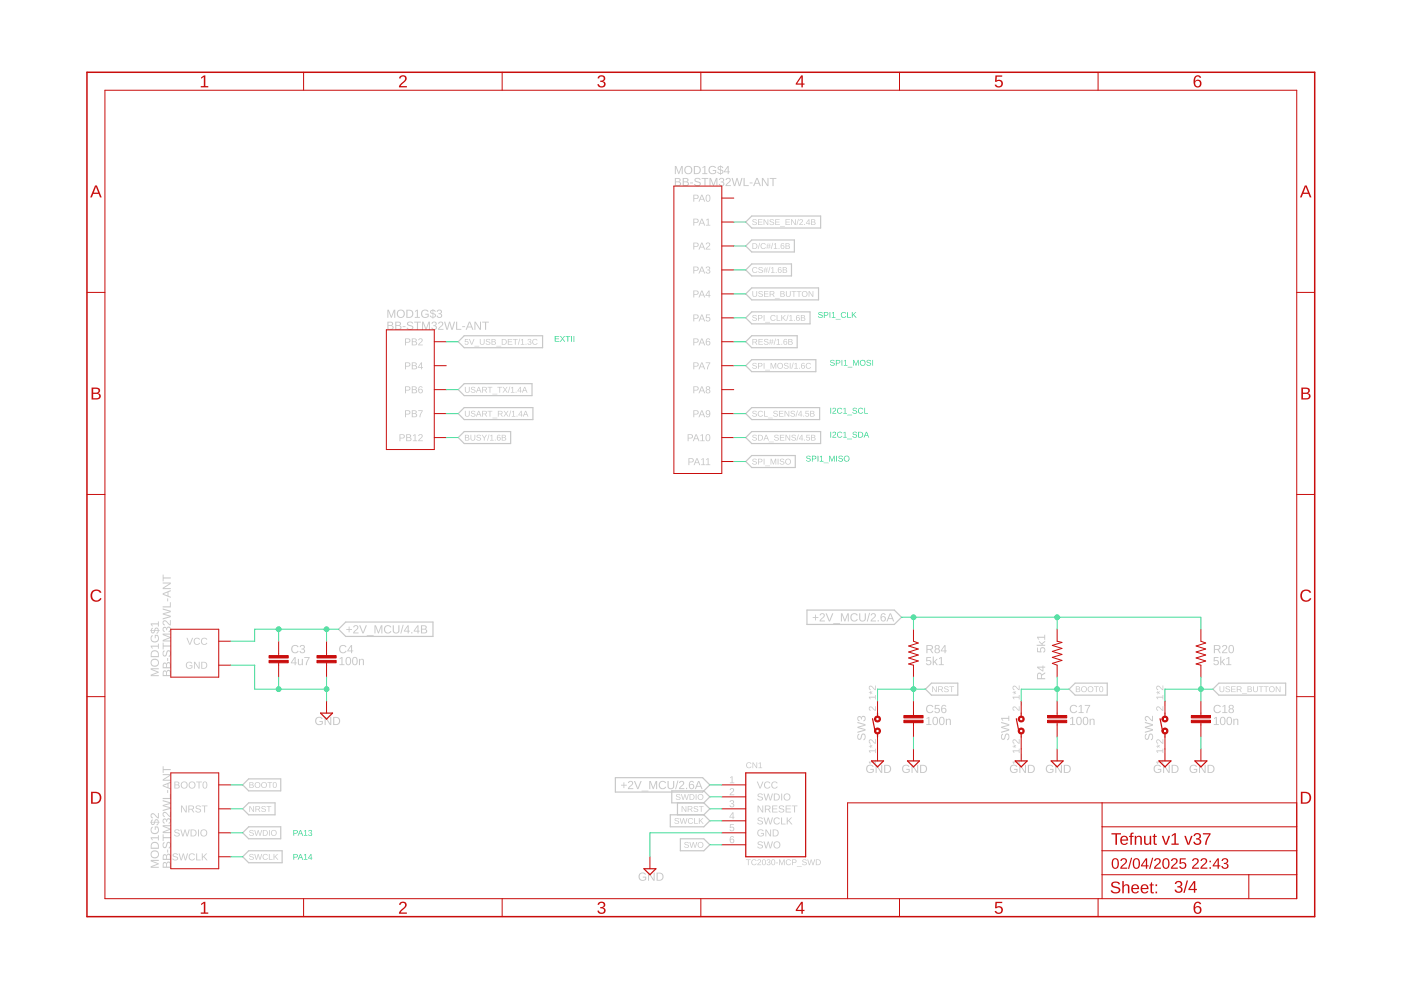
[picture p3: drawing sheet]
<svg xmlns="http://www.w3.org/2000/svg" width="297mm" height="210mm" viewBox="0 0 297 210" stroke-linecap="round" stroke-linejoin="round" font-family="sans-serif">
<g fill="#c8c8c8">
<path d="M154.8 164.8l.5-.2v1.3h.4v.2h-.9v-.2h.3v-1.1l-.3 .2z"/>
<path d="M154.9 167.2a.5 .5 0 0 1 .7 .2 .5 .5 0 0 1-.4 .7l-.3 .3h.8v.2h-1l.5-.7a.3 .3 0 0 0 .2-.5 .3 .3 0 0 0-.5 .1h-.2z"/>
<path d="M154.8 169.8a.43 .43 0 0 1 .7-.1 .43 .43 0 0 1-.2 .7 .39 .39 0 0 1 .4 .5 .39 .39 0 0 1-.5 .3l-.5-.3v-.1l.2-.1a.3 .3 0 0 0 .4 .3 .3 .3 0 0 0 .1-.5h-.4v-.2a.29 .29 0 0 0 .4-.1 .29 .29 0 0 0-.2-.4 .29 .29 0 0 0-.3 .2h-.2z"/>
<path d="M154.8 174.8h.8v.1h-.7v.5a.5 .5 0 0 1 .7 .2 .5 .5 0 0 1-.3 .7 .5 .5 0 0 1-.6-.4l.5 .2a.34 .34 0 0 0 .3-.5 .34 .34 0 0 0-.6-.1h-.2z"/>
<path d="M158.2 182.2h1v.1h-.5v1.1h-.1v-1.1h-.4zM159.4 182.4l.7-.2 .3 .3h-.2a.46 .46 0 0 0-.6 0 .46 .46 0 0 0 0 .7 .46 .46 0 0 0 .7-.1h.1a.63 .63 0 0 1-.9 .2 .63 .63 0 0 1-.1-.9zM160.7 182.3a.42 .42 0 0 1 .6 .2 .42 .42 0 0 1-.3 .5l-.3 .3h.7v.1h-.8l.5-.6a.24 .24 0 0 0 0-.4 .24 .24 0 0 0-.4 .1h-.1zM161.6 182.3a.57 .57 0 0 1 .8 .2 .57 .57 0 0 1-.1 .8 .57 .57 0 0 1-.8-.2 .57 .57 0 0 1 .1-.8zM161.8 182.3a.53 .53 0 0 0-.1 .6 .53 .53 0 0 0 .4 .4 .53 .53 0 0 0 .2-.6 .53 .53 0 0 0-.5-.4zM162.7 182.3a.35 .35 0 0 1 .5 0 .35 .35 0 0 1-.1 .5 .33 .33 0 0 1 .3 .4 .33 .33 0 0 1-.4 .3l-.3-.1-.2-.3 .5 .2a.23 .23 0 0 0 .2-.2 .23 .23 0 0 0-.3-.2l-.1-.2a.24 .24 0 0 0 .4-.1 .24 .24 0 0 0-.2-.3 .24 .24 0 0 0-.3 .2h-.2zM163.6 182.3a.57 .57 0 0 1 .8 .2 .57 .57 0 0 1-.1 .8 .57 .57 0 0 1-.8-.2 .57 .57 0 0 1 .1-.8zM163.8 182.3a.53 .53 0 0 0-.2 .6 .53 .53 0 0 0 .5 .4 .53 .53 0 0 0 .2-.6 .53 .53 0 0 0-.5-.4zM164.5 182.9h.4v.1h-.4zM165.2 182.2h.2l.4 1.1 .3-1.1h.3v1.2h-.2v-1l-.4 1-.5-1v1h-.1zM166.8 182.4l.6-.2 .3 .3h-.1a.46 .46 0 0 0-.7 0 .46 .46 0 0 0 0 .7 .46 .46 0 0 0 .7-.1h.1a.63 .63 0 0 1-.9 .2 .63 .63 0 0 1 0-.9zM167.9 182.2h.6a.38 .38 0 0 1 .4 .4 .38 .38 0 0 1-.4 .4h-.4v.4h-.2zM168.1 182.3v.5l.6-.1-.1-.3zM169 183.7h1v.1h-1zM170.2 182.3l.6-.1 .2 .3h-.1a.28 .28 0 0 0-.4-.2 .28 .28 0 0 0-.2 .3 .51 .51 0 0 1 .6 .2 .51 .51 0 0 1 0 .6h-.1a.55 .55 0 0 1-.8-.3h.2a.33 .33 0 0 0 .4 .3 .33 .33 0 0 0 .2-.4l-.5-.2a.3 .3 0 0 1-.2-.2 .3 .3 0 0 1 .1-.3zM171.2 182.2h.1l.3 1.1 .3-1.1h.2l.3 1.1 .3-1.1h.1l-.3 1.2h-.2l-.3-1-.3 1h-.2zM173 182.2h.4a.61 .61 0 0 1 .6 .6 .61 .61 0 0 1-.6 .6h-.4zM173.1 182.3v1a.52 .52 0 0 0 .8-.5 .52 .52 0 0 0-.8-.5z"/>
<path d="M135.6 185.2a.9 .9 0 0 1 1.4 .2l-.2 .1a.68 .68 0 0 0-1-.1 .68 .68 0 0 0-.1 1 .68 .68 0 0 0 1 .1l.1-.4h-.5v-.2h.7v.6a.94 .94 0 0 1-1.3 .1 .94 .94 0 0 1-.1-1.4zM137.4 185h.3l.9 1.5v-1.5h.2v1.7h-.3l-.9-1.4v1.4h-.2zM139.2 185h.6a.86 .86 0 0 1 .9 .8 .86 .86 0 0 1-.9 .9h-.6zM139.4 185.2v1.3a.73 .73 0 0 0 1.1-.6 .73 .73 0 0 0-1.1-.7z"/>
<path d="M34.7 142.2h.4l.2 .3a.47 .47 0 0 1 .6-.5 .47 .47 0 0 1 .3 .7v.7h-1.7zM34.7 142.5v.6h.5v-.6zM35.5 142.3l-.1 .8h.6l-.1-.7zM34.7 140.5h.4l.2 .3a.47 .47 0 0 1 .6-.4 .47 .47 0 0 1 .3 .6v.7h-1.7zM34.7 140.8v.7h.5v-.7zM35.5 140.6l-.1 .9h.6l-.1-.8zM35.5 139.5h.1v.6h-.1zM34.7 138l.2-.1v.2a.4 .4 0 0 0-.3 .5 .4 .4 0 0 0 .5 .3l.1-.2a.57 .57 0 0 1 .2-.7 .57 .57 0 0 1 .8 .2v.4a.63 .63 0 0 1-.4 .7v-.2a.46 .46 0 0 0 .3-.6 .46 .46 0 0 0-.5-.3l-.2 .4a.53 .53 0 0 1-.6 .6 .53 .53 0 0 1-.3-.8zM34.5 136.3h.2v.6h1.5v.2h-1.5v.6h-.2zM34.5 134.3h1.7v.2h-1.5l1.5 .6v.1l-1.5 .6h1.5v.2h-1.7v-.3l1.5-.5-1.5-.6zM34.6 133l.5-.1 .2 .4a.51 .51 0 0 1 .8-.4 .51 .51 0 0 1 .1 .8l-.4 .3v-.2a.35 .35 0 0 0 .3-.5 .35 .35 0 0 0-.6-.1l-.1 .4h-.2a.33 .33 0 0 0-.1-.5 .33 .33 0 0 0-.5 .3 .33 .33 0 0 0 .3 .4v.2l-.4-.3zM34.6 131.6a1.1 1.1 0 0 1 1.3 .7l.1-.8h.2v1.1l-.3-.1-.5-.4a.37 .37 0 0 0-.5-.4 .37 .37 0 0 0-.1 .6l.1 .3-.4-.3zM34.5 129l1.7 .5v.3l-1.4 .4 1.4 .4v.2l-1.7 .5v-.2l1.5-.4-1.5-.4v-.2l1.5-.4-1.5-.5zM34.5 128.6h1.5v-.9h.2v1.1h-1.7zM35.5 126.9h.1v.6h-.1zM34.5 125.8l1.7-.7v.3l-.5 .1v.8l.5 .2v.3l-1.7-.7zM34.7 125.9l.8 .4v-.7zM34.5 123.5h1.7v.3l-1.5 .9h1.5v.2h-1.7v-.3l1.5-.9h-1.5zM34.5 121.8h.2v.6h1.5v.3h-1.5v.5h-.2z"/>
<path d="M34.7 182.8h.4l.2 .3a.47 .47 0 0 1 .6-.4 .47 .47 0 0 1 .3 .6v.7h-1.7zM34.7 183.1v.7h.5v-.7zM35.5 182.9l-.1 .9h.6l-.1-.8zM34.7 181.2l.4-.1 .2 .3a.47 .47 0 0 1 .6-.4 .47 .47 0 0 1 .3 .6v.7h-1.7zM34.7 181.4v.7h.5v-.7zM35.5 181.3l-.1 .8h.6l-.1-.8zM35.5 180.1h.1v.7h-.1zM34.7 178.6l.2-.1v.2a.4 .4 0 0 0-.3 .5 .4 .4 0 0 0 .5 .3l.1-.2a.57 .57 0 0 1 .2-.7 .57 .57 0 0 1 .8 .2v.4a.63 .63 0 0 1-.4 .7v-.2a.46 .46 0 0 0 .3-.6 .46 .46 0 0 0-.5-.3l-.2 .4a.53 .53 0 0 1-.6 .6 .53 .53 0 0 1-.3-.8zM34.5 176.9h.2v.6h1.5v.2h-1.5v.6h-.2zM34.5 175h1.7v.2h-1.5l1.5 .5v.2l-1.5 .5h1.5v.2h-1.7v-.3l1.5-.5-1.5-.5zM34.6 173.7l.5-.1 .2 .3a.51 .51 0 0 1 .8-.3 .51 .51 0 0 1 .1 .8l-.4 .3v-.3a.35 .35 0 0 0 .3-.4 .35 .35 0 0 0-.6-.2l-.1 .5h-.2a.33 .33 0 0 0-.1-.5 .33 .33 0 0 0-.5 .2 .33 .33 0 0 0 .3 .4v.2l-.4-.3zM34.6 172.3a1.1 1.1 0 0 1 1.3 .7l.1-.9h.2v1.1h-.3l-.5-.5a.37 .37 0 0 0-.5-.3 .37 .37 0 0 0-.1 .6l.1 .2-.4-.3zM34.5 169.6l1.7 .5v.3l-1.4 .4 1.4 .4v.3l-1.7 .5v-.3l1.5-.4-1.5-.4v-.2l1.5-.4-1.5-.4zM34.5 169.2h1.5v-.9h.2v1.1h-1.7zM35.5 167.5h.1v.6h-.1zM34.5 166.4l1.7-.7v.3l-.5 .2v.8l.5 .2v.2l-1.7-.7zM34.7 166.6l.8 .3v-.7zM34.5 164.1h1.7v.3l-1.5 .9h1.5v.2h-1.7v-.2l1.5-1h-1.5zM34.5 162.5h.2v.6h1.5v.2h-1.5v.6h-.2z"/>
<path d="M82.1 68.2l1.2 .2v.4l-.3 .2a.47 .47 0 0 1 .4 .6 .47 .47 0 0 1-.6 .3h-.7zM82.4 68.4v.5l.7-.1-.1-.3zM82.4 69.1v.6h.6l.2-.1-.2-.4zM83.8 68.2l1.2 .2v.4l-.3 .2a.47 .47 0 0 1 .4 .6 .47 .47 0 0 1-.6 .3h-.7zM84 68.4v.5l.8-.1-.1-.3zM84 69.1v.6h.7l.2-.1-.2-.4zM85.4 69.2h.6v.2h-.6zM86.5 68.3a.8 .8 0 0 1 1.1 .3h-.2a.4 .4 0 0 0-.5-.3 .4 .4 0 0 0-.3 .5l.2 .1a.57 .57 0 0 1 .7 .3 .57 .57 0 0 1-.2 .7h-.4a.63 .63 0 0 1-.7-.4h.2a.46 .46 0 0 0 .6 .3 .46 .46 0 0 0 .3-.5l-.4-.2a.49 .49 0 0 1-.5-.2 .49 .49 0 0 1 .1-.6zM87.8 68.2h1.4v.2h-.6v1.5h-.2v-1.5h-.6zM89.5 68.2h.3l.5 1.5 .6-1.5h.3v1.7h-.3l.1-1.5-.6 1.5h-.2l-.5-1.5v1.5h-.2zM91.7 68.3a.5 .5 0 0 1 .8 0 .5 .5 0 0 1-.3 .7 .51 .51 0 0 1 .3 .8 .51 .51 0 0 1-.9 0l-.1-.3h.2a.35 .35 0 0 0 .5 .3 .35 .35 0 0 0 .1-.6l-.4-.1v-.1a.33 .33 0 0 0 .4-.2 .33 .33 0 0 0-.2-.5 .33 .33 0 0 0-.4 .3h-.2zM93.1 68.3a.55 .55 0 0 1 .8 .1 .55 .55 0 0 1-.3 .8l-.5 .5h.9v.2h-1.1v-.3l.5-.4a.37 .37 0 0 0 .4-.6 .37 .37 0 0 0-.7-.1l-.2 .1zM94.1 68.2h.3l.4 1.5 .4-1.5h.2l.4 1.5 .4-1.5h.3l-.5 1.7h-.3l-.4-1.4-.4 1.4h-.2zM96.7 68.2h.2v1.5h.9v.2h-1.1zM98 69.2h.6v.2h-.6zM99.4 68.2h.3l.7 1.7h-.3l-.2-.5h-.7l-.2 .5h-.3zM99.6 68.4l-.4 .8h.7zM100.6 68.2h.3l.9 1.5v-1.5h.2v1.7h-.3l-.9-1.4v1.4h-.2zM102.2 68.2h1.5v.2h-.6v1.5h-.3v-1.5h-.6z"/>
<path d="M143.1 37.7l1.1 .2 .1 .4-.3 .2a.47 .47 0 0 1 .4 .6 .47 .47 0 0 1-.6 .4h-.7zM143.3 37.9v.6l.8-.2-.1-.3zM143.3 38.6v.7l.6-.1 .2-.1-.1-.4zM144.7 37.7l1.2 .2 .1 .4-.4 .2a.47 .47 0 0 1 .5 .6 .47 .47 0 0 1-.7 .4h-.7zM145 37.9v.6l.7-.2-.1-.3zM145 38.6v.7l.6-.1 .2-.1-.2-.4zM146.3 38.7h.6v.2h-.6zM147.4 37.8a.8 .8 0 0 1 1.1 .3h-.2a.4 .4 0 0 0-.5-.3 .4 .4 0 0 0-.2 .5l.1 .1a.57 .57 0 0 1 .8 .3 .57 .57 0 0 1-.2 .7l-.4 .1a.63 .63 0 0 1-.7-.5h.2a.46 .46 0 0 0 .5 .3 .46 .46 0 0 0 .4-.5l-.5-.1a.49 .49 0 0 1-.5-.3 .49 .49 0 0 1 .1-.6zM148.8 37.7h1.4v.2h-.6v1.6h-.3v-1.6h-.5zM150.4 37.7h.3l.6 1.5 .5-1.5h.3v1.8h-.2v-1.6l-.5 1.6h-.2l-.6-1.6v1.6h-.2zM152.6 37.8a.5 .5 0 0 1 .8 0 .5 .5 0 0 1-.2 .8 .51 .51 0 0 1 .2 .8 .51 .51 0 0 1-.8 0l-.2-.4h.2a.35 .35 0 0 0 .5 .3 .35 .35 0 0 0 .2-.5l-.5-.1v-.2a.33 .33 0 0 0 .5-.2 .33 .33 0 0 0-.2-.4 .33 .33 0 0 0-.4 .3h-.3zM154 37.8a.55 .55 0 0 1 .9 .1 .55 .55 0 0 1-.3 .9l-.5 .5h.9v.2h-1.2l.1-.3 .5-.5a.37 .37 0 0 0 .3-.5 .37 .37 0 0 0-.6-.1l-.3 .1zM155.1 37.7h.2l.5 1.5 .4-1.5h.2l.4 1.5 .4-1.5h.2l-.5 1.8h-.2l-.4-1.5-.4 1.5h-.3zM157.6 37.7h.3v1.6h.9v.2h-1.2zM158.9 38.7h.7v.2h-.7zM160.4 37.7h.2l.7 1.8h-.2l-.2-.6h-.8l-.2 .6h-.2zM160.5 37.9l-.3 .9h.6zM161.5 37.7h.3l.9 1.5v-1.5h.2v1.8h-.2l-1-1.5v1.5h-.2zM163.2 37.7h1.4v.2h-.6v1.6h-.2v-1.6h-.6z"/>
<path d="M67 152.2a.9 .9 0 0 1 1.4 .2h-.2a.68 .68 0 0 0-1 0 .68 .68 0 0 0 0 1 .68 .68 0 0 0 .9 0l.1-.3h-.5v-.2h.7v.6a.94 .94 0 0 1-1.3 .1 .94 .94 0 0 1-.1-1.4zM68.8 152h.3l.9 1.5v-1.5h.2v1.7h-.3l-.9-1.4v1.4h-.2zM70.6 152h.6a.86 .86 0 0 1 .9 .8 .86 .86 0 0 1-.8 .9h-.7zM70.9 152.2v1.3a.73 .73 0 0 0 1-.6 .73 .73 0 0 0-1-.7z"/>
<path d="M219.9 137.3h.2v.8h.5a.59 .59 0 0 1 .3-.8 .59 .59 0 0 1 .8 .3 .59 .59 0 0 1-.5 .8v-.2a.38 .38 0 0 0 .2-.6 .38 .38 0 0 0-.6-.1 .38 .38 0 0 0 0 .6v.2h-.9zM220.3 135.9l.5 .5 .8-.6v.3l-.6 .4 .1 .2h.5v.2h-1.8v-.2h1.1l-.6-.6zM219.9 135h1.5v-.4h.2v1.1h-.2v-.5h-1.3l.3 .4h-.2z"/>
<path d="M196.4 139.3h1v.2h-.8v.5a.59 .59 0 0 1 .8 .3 .59 .59 0 0 1-.3 .8 .59 .59 0 0 1-.8-.5h.2a.38 .38 0 0 0 .6 .2 .38 .38 0 0 0 .1-.6 .38 .38 0 0 0-.6 0h-.2zM197.8 139.2h.2v1.1l.6-.6h.2l-.5 .6 .5 .7h-.2l-.5-.6-.1 .2v.4h-.2zM199.1 139.6l.6-.3v1.5h.4v.2h-1.1v-.2h.5v-1.3l-.4 .3z"/>
<path d="M196.4 152.3l.7-.3v1.5h.4v.2h-1.1v-.2h.4v-1.3l-.4 .3zM198 152.1a.64 .64 0 0 1 .7 0 .64 .64 0 0 1 .2 .8 .64 .64 0 0 1-.6 .8 .64 .64 0 0 1-.6-.8zM198.1 152.2a.97 .97 0 0 0 .2 1.4 .86 .86 0 0 0 0-1.4zM199.3 152.1a.64 .64 0 0 1 .8 0 .64 .64 0 0 1 .2 .8 .64 .64 0 0 1-.6 .8 .64 .64 0 0 1-.6-.8zM199.5 152.2a.97 .97 0 0 0 .2 1.4 .86 .86 0 0 0 0-1.4zM200.5 152.4h.2l.1 .2a.44 .44 0 0 1 .5-.2 .44 .44 0 0 1 .3 .4v.9h-.2v-.8a.32 .32 0 0 0-.4-.4 .32 .32 0 0 0-.2 .5v.7h-.3z"/>
<path d="M191.5 162.4a.9 .9 0 0 1 1.3 .1l-.2 .1a.68 .68 0 0 0-.9 0 .68 .68 0 0 0-.1 .9 .68 .68 0 0 0 1 .1l.1-.4h-.5v-.2h.7v.6a.94 .94 0 0 1-1.4 .1 .94 .94 0 0 1 0-1.3zM193.3 162.2h.2l1 1.4v-1.4h.2v1.7h-.3l-.9-1.5v1.5h-.2zM195.1 162.2h.5a.86 .86 0 0 1 1 .8 .86 .86 0 0 1-.9 .9h-.6zM195.3 162.3v1.4a.73 .73 0 0 0 1-.7 .73 .73 0 0 0-1-.7z"/>
<path d="M183.9 162.4a.9 .9 0 0 1 1.3 .1l-.2 .1a.68 .68 0 0 0-.9 0 .68 .68 0 0 0-.1 .9 .68 .68 0 0 0 .9 .1l.1-.4h-.5v-.2h.8v.6a.94 .94 0 0 1-1.4 .1 .94 .94 0 0 1 0-1.3zM185.7 162.2h.2l1 1.4-.1-1.4h.2v1.7h-.2l-1-1.5 .1 1.5h-.2zM187.5 162.2h.5a.86 .86 0 0 1 .9 .8 .86 .86 0 0 1-.8 .9h-.6zM187.7 162.3v1.4a.73 .73 0 0 0 1-.7 .73 .73 0 0 0-1-.7z"/>
<path d="M62.5 139.3h.2v1.2h.2v.1h-.2v.4h-.2v-.4h-.8zM62.5 139.6l-.6 .9h.6zM63.2 139.7h.2v.8a.32 .32 0 0 0 .3 .4 .32 .32 0 0 0 .3-.4v-.8h.2v1.3h-.2v-.2a.44 .44 0 0 1-.5 .2 .44 .44 0 0 1-.3-.4zM64.5 139.3h1.2l-.5 1.1-.1 .6h-.3l.1-.4 .5-1.1h-.9z"/>
<path d="M72 139.6l.6-.3v1.5h.4v.2h-1v-.2h.4v-1.3l-.4 .3zM73.5 139.4a.64 .64 0 0 1 .8 0 .64 .64 0 0 1 .1 .8 .64 .64 0 0 1-.5 .9 .64 .64 0 0 1-.6-.9zM73.7 139.5a.97 .97 0 0 0 .1 1.4 .86 .86 0 0 0 .1-1.4zM74.9 139.4a.64 .64 0 0 1 .8 0 .64 .64 0 0 1 .1 .8 .64 .64 0 0 1-.6 .9 .64 .64 0 0 1-.6-.9zM75.1 139.5a.97 .97 0 0 0 .1 1.4 .86 .86 0 0 0 0-1.4zM76.1 139.7h.2v.2a.44 .44 0 0 1 .5-.2 .44 .44 0 0 1 .4 .4v.9h-.3v-.8a.32 .32 0 0 0-.3-.4 .32 .32 0 0 0-.3 .5v.7h-.2z"/>
<path d="M226.9 152.3l.6-.3v1.5h.4v.2h-1v-.2h.4v-1.3l-.4 .3zM228.4 152.1a.64 .64 0 0 1 .8 0 .64 .64 0 0 1 .2 .8 .64 .64 0 0 1-.6 .8 .64 .64 0 0 1-.6-.8zM228.6 152.2a.97 .97 0 0 0 .2 1.4 .86 .86 0 0 0 0-1.4zM229.8 152.1a.64 .64 0 0 1 .8 0 .64 .64 0 0 1 .1 .8 .64 .64 0 0 1-.5 .8 .64 .64 0 0 1-.6-.8zM230 152.2a.97 .97 0 0 0 .2 1.4 .86 .86 0 0 0 0-1.4zM231 152.4h.2v.2a.44 .44 0 0 1 .5-.2 .44 .44 0 0 1 .4 .4v.9h-.2v-.8a.32 .32 0 0 0-.4-.4 .32 .32 0 0 0-.3 .5v.7h-.2z"/>
<path d="M222 162.4a.9 .9 0 0 1 1.3 .1l-.2 .1a.68 .68 0 0 0-1 0 .68 .68 0 0 0 0 .9 .68 .68 0 0 0 .9 .1l.1-.4h-.5v-.2h.8v.6a.94 .94 0 0 1-1.4 .1 .94 .94 0 0 1 0-1.3zM223.7 162.2h.3l.9 1.4v-1.4h.2v1.7h-.2l-1-1.5 .1 1.5h-.3zM225.6 162.2h.5a.86 .86 0 0 1 .9 .8 .86 .86 0 0 1-.8 .9h-.6zM225.8 162.3v1.4a.73 .73 0 0 0 1-.7 .73 .73 0 0 0-1-.7z"/>
<path d="M214.3 162.4a.9 .9 0 0 1 1.4 .1l-.2 .1a.68 .68 0 0 0-1 0 .68 .68 0 0 0 0 .9 .68 .68 0 0 0 .9 .1l.1-.4h-.5v-.2h.7v.6a.94 .94 0 0 1-1.3 .1 .94 .94 0 0 1-.1-1.3zM216.1 162.2h.3l.9 1.4v-1.4h.2v1.7h-.3l-.9-1.5v1.5h-.2zM217.9 162.2h.6a.86 .86 0 0 1 .9 .8 .86 .86 0 0 1-.8 .9h-.7zM218.2 162.3v1.4a.73 .73 0 0 0 1-.7 .73 .73 0 0 0-1-.7z"/>
<path d="M257.4 139.3h.9v.2h-.7l-.1 .5a.59 .59 0 0 1 .9 .3 .59 .59 0 0 1-.4 .8 .59 .59 0 0 1-.7-.5h.2a.38 .38 0 0 0 .5 .2 .38 .38 0 0 0 .1-.6 .38 .38 0 0 0-.6 0h-.2zM258.7 139.2h.2v1.1l.6-.6h.3l-.6 .6 .6 .7h-.3l-.4-.6-.2 .2v.4h-.2zM260 139.6l.6-.3v1.5h.5v.2h-1.1v-.2h.4v-1.3l-.4 .3z"/>
<path d="M257.4 152.3l.6-.3v1.5h.4v.2h-1.1v-.2h.5v-1.3l-.4 .3zM258.9 152.1a.64 .64 0 0 1 .8 0 .64 .64 0 0 1 .1 .8 .64 .64 0 0 1-.6 .8 .64 .64 0 0 1-.6-.8zM259.1 152.2a.97 .97 0 0 0 .1 1.4 .86 .86 0 0 0 0-1.4zM260.3 152.1a.64 .64 0 0 1 .7 0 .64 .64 0 0 1 .2 .8 .64 .64 0 0 1-.6 .8 .64 .64 0 0 1-.6-.8zM260.5 152.2a.97 .97 0 0 0 .1 1.4 .86 .86 0 0 0 0-1.4zM261.5 152.4h.2v.2a.44 .44 0 0 1 .5-.2 .44 .44 0 0 1 .3 .4v.9h-.2v-.8a.32 .32 0 0 0-.3-.4 .32 .32 0 0 0-.3 .5v.7h-.2z"/>
<path d="M252.4 162.4a.9 .9 0 0 1 1.4 .1l-.2 .1a.68 .68 0 0 0-1 0 .68 .68 0 0 0 0 .9 .68 .68 0 0 0 .9 .1l.1-.4h-.5v-.2h.7v.6a.94 .94 0 0 1-1.3 .1 .94 .94 0 0 1-.1-1.3zM254.2 162.2h.3l.9 1.4v-1.4h.2v1.7h-.3l-.9-1.5v1.5h-.2zM256 162.2h.6a.86 .86 0 0 1 .9 .8 .86 .86 0 0 1-.8 .9h-.7zM256.3 162.3v1.4a.73 .73 0 0 0 1-.7 .73 .73 0 0 0-1-.7z"/>
<path d="M244.8 162.4a.9 .9 0 0 1 1.4 .1l-.2 .1a.68 .68 0 0 0-1 0 .68 .68 0 0 0-.1 .9 .68 .68 0 0 0 1 .1l.1-.4h-.5v-.2h.7v.6a.94 .94 0 0 1-1.3 .1 .94 .94 0 0 1-.1-1.3zM246.6 162.2h.3l.9 1.4v-1.4h.2v1.7h-.3l-.9-1.5v1.5h-.2zM248.4 162.2h.6a.86 .86 0 0 1 .9 .8 .86 .86 0 0 1-.8 .9h-.7zM248.6 162.3v1.4a.73 .73 0 0 0 1.1-.7 .73 .73 0 0 0-1.1-.7z"/>
<path d="M158.4 161.8l.6-.2 .3 .3-.1 .1a.46 .46 0 0 0-.7-.1 .46 .46 0 0 0 0 .7 .46 .46 0 0 0 .7-.1l.1 .1a.63 .63 0 0 1-.9 .1 .63 .63 0 0 1 0-.9zM159.5 161.6h.2l.7 1.1v-1.1h.1v1.3h-.2l-.6-1.1v1.1h-.2zM160.9 161.8l.4-.2v1.1h.3v.2h-.8v-.2h.3v-.9l-.2 .2z"/>
<path d="M160.5 165.7h.2l.5 1.3 .5-1.3h.2l-.6 1.5h-.2zM162.2 165.9l.7-.2 .4 .4h-.2a.54 .54 0 0 0-.8 0 .54 .54 0 0 0 .1 .8 .54 .54 0 0 0 .8-.2l.1 .1a.75 .75 0 0 1-1.1 .2 .75 .75 0 0 1 0-1.1zM163.7 165.9l.8-.2 .4 .4h-.2a.54 .54 0 0 0-.8 0 .54 .54 0 0 0 0 .8 .54 .54 0 0 0 .8-.2l.2 .1a.75 .75 0 0 1-1.1 .2 .75 .75 0 0 1-.1-1.1z"/>
<path d="M160.8 168.3l.6-.1 .3 .4h-.2a.34 .34 0 0 0-.4-.3 .34 .34 0 0 0-.2 .5 .71 .71 0 0 1 .8 .7l-.4 .2a.64 .64 0 0 1-.8-.3l.2-.1a.39 .39 0 0 0 .5 .3 .39 .39 0 0 0 .3-.4l-.5-.2a.38 .38 0 0 1-.4-.3 .38 .38 0 0 1 .2-.4zM161.9 168.2h.2l.3 1.3 .4-1.3h.2l.3 1.3 .4-1.3h.2l-.4 1.5h-.3l-.3-1.2-.3 1.2h-.3zM164.1 168.2h.5a.74 .74 0 0 1 .7 .8 .74 .74 0 0 1-.7 .7h-.5zM164.3 168.4v1.2a.62 .62 0 0 0 .8-.6 .62 .62 0 0 0-.8-.6zM165.6 168.2h.2v1.5h-.2zM166.1 169a.76 .76 0 0 1 1.5 0 .76 .76 0 0 1-1.5 0zM166.2 169a.6 .6 0 0 0 1.2 0 .6 .6 0 0 0-1.2 0z"/>
<path d="M160.6 170.8h.3l.8 1.3-.1-1.3h.2v1.5h-.2l-.8-1.3v1.3h-.2zM162.2 170.8h.7a.43 .43 0 0 1 .5 .3 .43 .43 0 0 1-.4 .5l.4 .7h-.2l-.4-.7h-.4v.7h-.2zM162.4 170.9v.6h.4a.28 .28 0 0 0 .4-.3 .28 .28 0 0 0-.4-.3zM163.7 170.8h1.1v.2h-.9v.4h.9v.2h-.9v.5h1v.2h-1.2zM165.3 170.9l.6-.1 .4 .3h-.2a.34 .34 0 0 0-.5-.2 .34 .34 0 0 0-.2 .4 .71 .71 0 0 1 .8 .7l-.3 .3a.64 .64 0 0 1-.8-.4h.2a.39 .39 0 0 0 .4 .3 .39 .39 0 0 0 .3-.5l-.5-.2a.38 .38 0 0 1-.4-.2 .38 .38 0 0 1 .2-.4zM166.6 170.8h1.1v.2h-.9v.4h.8v.2h-.8v.5h.9v.2h-1.1zM167.9 170.8h1.2v.2h-.5v1.3h-.2v-1.3h-.5z"/>
<path d="M160.8 173.4l.6-.1 .3 .3-.2 .1a.34 .34 0 0 0-.4-.3 .34 .34 0 0 0-.2 .4 .71 .71 0 0 1 .8 .8l-.4 .2a.64 .64 0 0 1-.8-.4h.2a.39 .39 0 0 0 .5 .3 .39 .39 0 0 0 .3-.5l-.5-.1a.38 .38 0 0 1-.4-.3 .38 .38 0 0 1 .2-.4zM161.9 173.3h.2l.3 1.3 .4-1.3h.2l.3 1.3 .4-1.3h.2l-.4 1.5h-.3l-.3-1.2-.3 1.2h-.3zM164.2 173.5l.7-.2 .4 .4h-.1a.54 .54 0 0 0-.9 0 .54 .54 0 0 0 .1 .8 .54 .54 0 0 0 .8-.1h.2a.75 .75 0 0 1-1.2 .3 .75 .75 0 0 1 0-1.2zM165.6 173.3h.2v1.3h.8v.2h-1zM166.8 173.3h.2v.8l.7-.8h.2l-.6 .7 .7 .8h-.2l-.6-.7-.2 .1v.6h-.2z"/>
<path d="M155.3 172.2h.2v1h.2v.1h-.2v.4h-.2v-.4h-.7zM155.3 172.4l-.5 .8h.5z"/>
<path d="M160.7 176l.8-.1 .4 .3h-.2a.58 .58 0 0 0-.8 .1 .58 .58 0 0 0 0 .8 .58 .58 0 0 0 .9-.1v-.2h-.5v-.2h.7v.5a.8 .8 0 0 1-1.2 .1 .8 .8 0 0 1-.1-1.2zM162.3 175.9h.2l.8 1.2v-1.2h.2v1.4h-.3l-.7-1.2v1.2h-.2zM163.8 175.9h.5a.74 .74 0 0 1 .8 .7 .74 .74 0 0 1-.7 .7h-.6zM164 176v1.2a.62 .62 0 0 0 .9-.6 .62 .62 0 0 0-.9-.6z"/>
<path d="M160.8 178.5l.6-.1 .3 .3-.2 .1a.34 .34 0 0 0-.4-.3 .34 .34 0 0 0-.2 .4 .71 .71 0 0 1 .8 .8l-.4 .2a.64 .64 0 0 1-.8-.4h.2a.39 .39 0 0 0 .5 .3 .39 .39 0 0 0 .3-.5l-.5-.1a.38 .38 0 0 1-.4-.3 .38 .38 0 0 1 .2-.4zM161.9 178.4h.2l.3 1.3 .4-1.3h.2l.3 1.3 .4-1.3h.2l-.4 1.5h-.3l-.3-1.3-.3 1.3h-.3zM163.9 179.1a.8 .8 0 0 1 1.6 0 .8 .8 0 0 1-1.6 0zM164.1 179.1a.57 .57 0 0 0 1.1 0 .57 .57 0 0 0-1.1 0z"/>
<path d="M154.9 177.4l.5-.1 .2 .3-.5-.1-.2 .5a.47 .47 0 0 1 .7 .1 .47 .47 0 0 1-.2 .7 .47 .47 0 0 1-.6-.3l-.1-.7zM154.9 178.3a.31 .31 0 0 0 .6 0 .31 .31 0 0 0-.6 0z"/>
<path d="M32 141.7h1.7v.2h-1.5l1.5 .5v.2l-1.5 .6h1.5v.2h-1.7v-.3l1.4-.6-1.4-.5zM31.9 140.5a.9 .9 0 0 1 1.8 0 .9 .9 0 0 1-1.8 0zM32.3 140.1a.65 .65 0 0 0 .1 .9 .65 .65 0 0 0 .9-.2 .65 .65 0 0 0-.3-.9zM32.2 138.1a.88 .88 0 0 1 .9-.2 .88 .88 0 0 1 .6 .8v.6h-1.7v-.8zM32.3 138.3l-.2 .8h1.4a.74 .74 0 0 0-.3-.9 .74 .74 0 0 0-.9 .1zM32 136.9h1.5v-.4h.2v1h-.2v-.4h-1.3l.2 .4h-.2zM32.2 134.7l.1-.1 .1 .3a.68 .68 0 0 0 0 .9 .68 .68 0 0 0 .9 .1 .68 .68 0 0 0 .1-1l-.4-.1v.5h-.2v-.7h.6a.91 .91 0 0 1 .2 1.3 .91 .91 0 0 1-1.3 .1 .91 .91 0 0 1-.1-1.3zM32.1 133.3l.3-.2v.2l-.2 .3h.5a.48 .48 0 0 1 .5-.5 .48 .48 0 0 1 .4 .5h.2v.2h-.2v.3l-.4 .3v-.2l.3-.4h-.6l-.1 .2a.42 .42 0 0 1-.5 .3 .42 .42 0 0 1-.3-.5h-.2v-.2h.2zM33 133.3l-.1 .3h.6l-.2-.3zM32.2 133.8v.2a.26 .26 0 0 0 .3 .1 .26 .26 0 0 0 .2-.3zM32 132.2h1.5v-.4h.2v1h-.2v-.4h-1.3l.2 .4h-.2z"/>
<path d="M39.6 140.5l.8-.2 .4 .3-.2 .1a.58 .58 0 0 0-.8 0 .58 .58 0 0 0 0 .8 .58 .58 0 0 0 .8 0v-.3h-.4v-.1h.6v.5a.8 .8 0 0 1-1.2 0 .8 .8 0 0 1 0-1.1zM41.1 140.3h.3l.8 1.3-.1-1.3h.2v1.5h-.2l-.8-1.3v1.3h-.2zM42.7 140.3h.5a.74 .74 0 0 1 .7 .7 .74 .74 0 0 1-.7 .8h-.5zM42.9 140.5v1.1a.62 .62 0 0 0 .8-.5 .62 .62 0 0 0-.8-.6z"/>
<path d="M39.5 135.2h.2l.5 1.3 .5-1.3h.2l-.6 1.5h-.2zM41.3 135.4l.7-.2 .4 .4h-.2a.54 .54 0 0 0-.8 0 .54 .54 0 0 0 .1 .8 .54 .54 0 0 0 .8-.1h.1a.75 .75 0 0 1-1.1 .3 .75 .75 0 0 1 0-1.2zM42.8 135.4l.7-.2 .4 .4h-.1a.54 .54 0 0 0-.9 0 .54 .54 0 0 0 .1 .8 .54 .54 0 0 0 .8-.1h.2a.75 .75 0 0 1-1.2 .3 .75 .75 0 0 1 0-1.2z"/>
<path d="M32 182.3h1.7v.2h-1.5l1.5 .6v.1l-1.5 .6h1.5v.2h-1.7v-.3l1.4-.6-1.4-.5zM31.9 181.2a.9 .9 0 0 1 1.8 0 .9 .9 0 0 1-1.8 0zM32.3 180.7a.65 .65 0 0 0 .1 1 .65 .65 0 0 0 .9-.2 .65 .65 0 0 0-.3-1zM32.2 178.7a.88 .88 0 0 1 .9-.2 .88 .88 0 0 1 .6 .8v.7h-1.7v-.9zM32.3 178.9l-.2 .8h1.4a.74 .74 0 0 0-.3-.9 .74 .74 0 0 0-.9 .1zM32 177.5h1.5v-.4h.2v1.1h-.2v-.5h-1.3l.2 .4h-.2zM32.2 175.4l.1-.1 .1 .2a.68 .68 0 0 0 0 .9 .68 .68 0 0 0 .9 .1 .68 .68 0 0 0 .1-1l-.4-.1v.6h-.2v-.8h.6a.91 .91 0 0 1 .2 1.3 .91 .91 0 0 1-1.3 .2 .91 .91 0 0 1-.1-1.3zM32.1 173.9l.3-.2v.2l-.2 .4h.5a.48 .48 0 0 1 .5-.6 .48 .48 0 0 1 .4 .6h.2v.1h-.2v.3l-.4 .3v-.2l.3-.4h-.6l-.1 .2a.42 .42 0 0 1-.5 .3 .42 .42 0 0 1-.3-.5h-.2v-.1h.2zM33 174l-.1 .3h.6l-.2-.4zM32.2 174.4v.2a.26 .26 0 0 0 .3 .1 .26 .26 0 0 0 .2-.3zM32.1 172.6a1.1 1.1 0 0 1 1.3 .6l.1-.8h.2v1.1h-.3l-.5-.5a.37 .37 0 0 0-.5-.4 .37 .37 0 0 0-.1 .7l.1 .2-.4-.3z"/>
<path d="M37 165.7l1 .2v.3l-.3 .2 .4 .2-.1 .5-1 .1zM37.2 165.9v.4l.6-.1-.1-.3zM37.2 166.5v.5l.7-.1-.2-.4zM38.3 166.4a.76 .76 0 0 1 1.5 0 .76 .76 0 0 1-1.5 0zM38.4 166.4a.6 .6 0 0 0 1.2 0 .6 .6 0 0 0-1.2 0zM39.9 166.4a.76 .76 0 0 1 1.5 0 .76 .76 0 0 1-1.5 0zM40.1 166.4a.57 .57 0 0 0 1.1 0 .57 .57 0 0 0-1.1 0zM41.6 165.7h1.2v.2h-.5v1.3h-.2v-1.3h-.5zM43.2 165.8a.61 .61 0 0 1 .7 .1 .61 .61 0 0 1 0 .8 .53 .53 0 0 1-.6 .5 .53 .53 0 0 1-.4-.8zM43.3 165.9a.83 .83 0 0 0 .1 1.1 .73 .73 0 0 0 .1-1.2z"/>
<path d="M38.4 170.8h.2l.8 1.3v-1.3h.2v1.5h-.3l-.7-1.3v1.3h-.2zM39.9 170.8h.7a.43 .43 0 0 1 .5 .3 .43 .43 0 0 1-.3 .5l.4 .7h-.2l-.4-.7h-.5v.7h-.2zM40.1 170.9v.6h.5a.28 .28 0 0 0 .3-.3 .28 .28 0 0 0-.3-.3zM41.6 170.9l.6-.1 .4 .3h-.2a.34 .34 0 0 0-.4-.2 .34 .34 0 0 0-.3 .4 .71 .71 0 0 1 .9 .7l-.4 .3a.64 .64 0 0 1-.8-.4h.2a.39 .39 0 0 0 .5 .3 .39 .39 0 0 0 .3-.5l-.6-.2a.38 .38 0 0 1-.3-.2 .38 .38 0 0 1 .1-.4zM42.8 170.8h1.2v.2h-.5v1.3h-.2v-1.3h-.5z"/>
<path d="M37.1 175.9h.6l.4 .3h-.2a.34 .34 0 0 0-.4-.2 .34 .34 0 0 0-.3 .4 .71 .71 0 0 1 .9 .7l-.4 .2a.64 .64 0 0 1-.8-.3l.2-.1a.39 .39 0 0 0 .5 .4 .39 .39 0 0 0 .3-.5l-.6-.2a.38 .38 0 0 1-.3-.2 .38 .38 0 0 1 .1-.5zM38.2 175.9h.2l.4 1.3 .3-1.3h.2l.4 1.3 .3-1.3h.2l-.4 1.4h-.2l-.4-1.2-.3 1.2h-.2zM40.4 175.9h.5a.74 .74 0 0 1 .8 .7 .74 .74 0 0 1-.7 .7h-.6zM40.6 176v1.2a.62 .62 0 0 0 .9-.6 .62 .62 0 0 0-.9-.6zM42 175.9h.2v1.4h-.2zM42.4 176.6a.76 .76 0 0 1 1.5 0 .76 .76 0 0 1-1.5 0zM42.6 176.6a.57 .57 0 0 0 1.1 0 .57 .57 0 0 0-1.1 0z"/>
<path d="M36.7 181l.7-.1 .3 .4h-.2a.34 .34 0 0 0-.4-.3 .34 .34 0 0 0-.2 .5 .71 .71 0 0 1 .8 .7l-.4 .2a.64 .64 0 0 1-.8-.3l.2-.1a.39 .39 0 0 0 .5 .3 .39 .39 0 0 0 .3-.4l-.5-.2a.38 .38 0 0 1-.4-.3 .38 .38 0 0 1 .1-.4zM37.9 180.9h.2l.3 1.3 .4-1.3h.2l.3 1.3 .4-1.3h.2l-.5 1.5h-.2l-.3-1.2-.4 1.2h-.2zM40.2 181.1l.7-.2 .4 .4-.2 .1a.54 .54 0 0 0-.8-.1 .54 .54 0 0 0 .1 .8 .54 .54 0 0 0 .8-.1l.1 .1a.75 .75 0 0 1-1.1 .2 .75 .75 0 0 1 0-1.2zM41.6 180.9h.2v1.4h.7v.1h-.9zM42.8 180.9h.2v.8l.7-.8h.2l-.6 .7 .7 .8h-.2l-.6-.7-.2 .2v.5h-.2z"/>
<path d="M82.1 65.7h.3l.6 1.4 .5-1.4h.3v1.7h-.2v-1.5l-.5 1.5h-.2l-.6-1.5v1.5h-.2zM84.1 66.5a.89 .89 0 0 1 1.7 0 .89 .89 0 0 1-1.7 0zM84.5 66a.7 .7 0 0 0 .2 1.1 .7 .7 0 0 0 1-.5 .7 .7 0 0 0-.9-.7zM86.2 65.7h.5a.86 .86 0 0 1 .9 .8 .86 .86 0 0 1-.8 .9h-.6zM86.4 65.9v1.3a.73 .73 0 0 0 1-.7 .73 .73 0 0 0-1-.6zM88 65.9l.6-.2v1.5h.4v.2h-1.1v-.2h.5v-1.3l-.4 .3zM89.5 65.9a.9 .9 0 0 1 1.4 .1l-.3 .1a.68 .68 0 0 0-.9 0 .68 .68 0 0 0-.1 .9 .68 .68 0 0 0 1 .1l.1-.4h-.5v-.2h.7v.6a.94 .94 0 0 1-1.3 .1 .94 .94 0 0 1-.1-1.3zM91.3 65.8l.4-.1v-.2l.5 .3 .2 .3h-.2l-.3-.2v.5a.48 .48 0 0 1 .5 .5 .48 .48 0 0 1-.5 .5v.2h-.2v-.2l-.5-.2-.1-.3h.2l.4 .3v-.6l-.2-.1a.41 .41 0 0 1-.3-.3 .41 .41 0 0 1 .1-.4zM91.9 66.6v.6a.29 .29 0 0 0 .3-.3 .29 .29 0 0 0-.3-.3zM91.4 66v.2l.3 .2v-.5zM92.8 65.8a.5 .5 0 0 1 .8-.1 .5 .5 0 0 1-.3 .8 .51 .51 0 0 1 .3 .8 .51 .51 0 0 1-.8 0l-.2-.4h.2a.35 .35 0 0 0 .5 .3 .35 .35 0 0 0 .1-.5l-.4-.1v-.2a.33 .33 0 0 0 .5-.1 .33 .33 0 0 0-.3-.5 .33 .33 0 0 0-.4 .3h-.2z"/>
<path d="M85.9 81.9h.6a.45 .45 0 0 1 .5 .5 .45 .45 0 0 1-.5 .4h-.4v.6h-.2zM86.1 82.1v.6l.7-.2-.1-.4zM87.3 81.9l1 .2v.3l-.2 .2 .3 .2-.1 .5-1 .1zM87.5 82.1v.4l.6-.1v-.3zM87.5 82.7v.5l.7-.1-.1-.4zM88.9 82l.5-.1 .2 .3-.6-.1-.1 .5a.47 .47 0 0 1 .7 .1 .47 .47 0 0 1-.2 .7 .47 .47 0 0 1-.7-.3v-.7zM88.8 82.9a.35 .35 0 0 0 .7 0 .35 .35 0 0 0-.7 0z"/>
<path d="M85.9 87h.6a.45 .45 0 0 1 .5 .4 .45 .45 0 0 1-.5 .5h-.4v.6h-.2zM86.1 87.2v.5l.7-.1-.1-.4zM87.3 87l1 .1v.4l-.2 .2 .3 .2-.1 .5-1 .1zM87.5 87.2v.4l.6-.1v-.3zM87.5 87.8v.5l.7-.2-.1-.3zM88.7 87h.9l-.5 1.5h-.2l.1-.4 .5-.9h-.8z"/>
<path d="M85.9 71.8h.6a.45 .45 0 0 1 .5 .4 .45 .45 0 0 1-.5 .5h-.4v.5h-.2zM86.1 71.9v.6l.7-.1-.1-.5zM87.3 71.8l1 .1v.3l-.2 .3 .3 .2-.1 .4-1 .1zM87.5 71.9v.5l.6-.2v-.2zM87.5 72.5v.6l.7-.2-.1-.3zM88.8 71.8a.5 .5 0 0 1 .8 .3 .5 .5 0 0 1-.4 .6l-.3 .4h.7v.1h-.9l.5-.7a.3 .3 0 0 0 .2-.5 .3 .3 0 0 0-.5 .1h-.2z"/>
<path d="M84.7 92.1h.6a.45 .45 0 0 1 .5 .4 .45 .45 0 0 1-.5 .5h-.4v.5h-.2zM84.9 92.2v.6l.7-.1-.1-.4zM86.1 92.1l1 .1 .1 .3-.3 .3 .3 .2-.1 .4-1 .1zM86.3 92.2v.5l.7-.1-.1-.3zM86.3 92.9v.5l.7-.2-.1-.3zM87.6 92.3l.5-.2v1.3h.4v.1h-1v-.1h.4v-1.2l-.3 .3zM88.8 92.2a.5 .5 0 0 1 .8 .2 .5 .5 0 0 1-.4 .7l-.3 .3h.7v.1h-.9l.5-.7a.3 .3 0 0 0 .2-.5 .3 .3 0 0 0-.5 .2l-.2-.1z"/>
<path d="M85.9 76.8h.6a.45 .45 0 0 1 .5 .5 .45 .45 0 0 1-.5 .4h-.4v.6h-.2zM86.1 77v.6l.7-.2-.1-.4zM87.3 76.8l1 .2v.3l-.2 .2 .3 .3-.1 .4-1 .1zM87.5 77v.5l.6-.2v-.3zM87.5 77.6v.5l.7-.1-.1-.4zM89.3 76.8h.2v1h.2v.2h-.2v.3h-.2v-.3h-.7zM89.3 77l-.5 .8h.5z"/>
<path d="M143.1 35.2h.3l.5 1.5 .6-1.5h.2v1.7h-.2l.1-1.5-.6 1.5h-.2l-.5-1.5v1.5h-.2zM145 36.1a.9 .9 0 0 1 1.8 0 .9 .9 0 0 1-1.8 0zM145.5 35.5a.7 .7 0 0 0 .2 1.2 .7 .7 0 0 0 .9-.6 .7 .7 0 0 0-.9-.7zM147.1 35.2h.6a.86 .86 0 0 1 .9 .8 .86 .86 0 0 1-.9 .9h-.6zM147.3 35.4v1.3a.73 .73 0 0 0 1-.6 .73 .73 0 0 0-1-.7zM148.9 35.5l.6-.3v1.5h.5v.2h-1.1v-.2h.4v-1.3l-.4 .3zM150.4 35.4a.9 .9 0 0 1 1.4 .2h-.2a.68 .68 0 0 0-1 0 .68 .68 0 0 0 0 1 .68 .68 0 0 0 .9 0l.1-.4h-.5v-.1h.7v.5a.94 .94 0 0 1-1.3 .1 .94 .94 0 0 1-.1-1.3zM152.3 35.3l.4-.1v-.1l.5 .2 .1 .3-.2 .1-.3-.3v.5a.48 .48 0 0 1 .6 .5 .48 .48 0 0 1-.6 .5v.2h-.1v-.2l-.5-.2-.1-.2 .2-.1 .4 .3v-.6h-.2a.41 .41 0 0 1-.3-.3 .41 .41 0 0 1 .1-.5zM152.8 36.1v.6a.29 .29 0 0 0 .4-.3 .29 .29 0 0 0-.4-.3zM152.4 35.5v.3l.3 .1v-.5zM154.3 35.2h.2v1.2h.2v.1h-.2v.4h-.2v-.4h-.8zM154.3 35.4l-.6 1h.6z"/>
<path d="M147 81.9h.6a.45 .45 0 0 1 .5 .5 .45 .45 0 0 1-.5 .4h-.4v.6h-.2zM147.2 82.1v.6l.7-.2-.1-.4zM148.7 81.9h.2l.6 1.5h-.2l-.2-.4h-.6l-.2 .4h-.2zM148.8 82.1l-.3 .7h.6zM149.8 82a.43 .43 0 0 1 .7-.1 .43 .43 0 0 1-.2 .7 .42 .42 0 0 1 .1 .7 .42 .42 0 0 1-.6-.1 .42 .42 0 0 1 .1-.6l-.2-.2zM149.8 82.3a.3 .3 0 0 0 .6 0 .3 .3 0 0 0-.6 0zM149.8 83a.31 .31 0 0 0 .6 0 .31 .31 0 0 0-.6 0z"/>
<path d="M147 87h.6a.45 .45 0 0 1 .5 .4 .45 .45 0 0 1-.5 .5h-.4v.6h-.2zM147.2 87.2v.5l.7-.1-.1-.4zM148.7 87h.2l.6 1.5h-.2l-.2-.5h-.6l-.2 .5h-.2zM148.8 87.1l-.3 .8h.6zM149.7 87.1a.6 .6 0 0 1 .8 .1 .6 .6 0 0 1 .1 .7 .49 .49 0 0 1-.4 .6 .49 .49 0 0 1-.6-.3l.6 .1 .2-.5a.47 .47 0 0 1-.7 0 .47 .47 0 0 1 0-.7zM149.7 87.5a.35 .35 0 0 0 .7 0 .35 .35 0 0 0-.7 0z"/>
<path d="M145.8 92.1h.6a.45 .45 0 0 1 .5 .4 .45 .45 0 0 1-.5 .5h-.4v.5h-.2zM146 92.2v.6l.7-.1-.1-.4zM147.5 92.1h.2l.6 1.4h-.2l-.2-.4h-.6l-.2 .4h-.2zM147.6 92.2l-.3 .8h.6zM148.5 92.3l.5-.2v1.3h.4v.1h-.9v-.1h.3v-1.2l-.3 .3zM149.8 92.1a.61 .61 0 0 1 .8 .2 .61 .61 0 0 1 0 .7 .53 .53 0 0 1-.7 .5 .53 .53 0 0 1-.3-.7zM149.9 92.2a.83 .83 0 0 0 .2 1.2 .73 .73 0 0 0 0-1.2z"/>
<path d="M146 97.1h.6a.45 .45 0 0 1 .5 .5 .45 .45 0 0 1-.5 .4h-.4v.6h-.2zM146.2 97.3v.6l.7-.1-.2-.5zM147.7 97.1h.2l.6 1.5h-.2l-.2-.4h-.7l-.1 .4h-.2zM147.8 97.3l-.3 .7h.5zM148.7 97.4l.5-.3v1.4h.4v.1h-1v-.1h.4v-1.2l-.3 .3zM149.7 97.4l.5-.3v1.4h.4v.1h-.9v-.1h.3v-1.2l-.3 .3z"/>
<path d="M147 76.8h.6a.45 .45 0 0 1 .5 .5 .45 .45 0 0 1-.5 .4h-.4v.6h-.2zM147.2 77v.6l.7-.2-.1-.4zM148.7 76.8h.2l.6 1.5h-.2l-.2-.4h-.6l-.2 .4h-.2zM148.8 77l-.3 .7h.6zM149.6 76.8h1l-.5 1.5h-.2v-.4l.5-.9h-.8z"/>
<path d="M147 66.7h.6a.45 .45 0 0 1 .5 .4 .45 .45 0 0 1-.5 .5h-.4v.5h-.2zM147.2 66.8v.6l.7-.1-.1-.4zM148.7 66.7h.2l.6 1.4h-.2l-.2-.4h-.6l-.2 .4h-.2zM148.8 66.8l-.3 .8h.6zM149.7 66.7h.8v.1h-.6l-.1 .5a.5 .5 0 0 1 .8 .2 .5 .5 0 0 1-.4 .7 .5 .5 0 0 1-.6-.4l.5 .2a.34 .34 0 0 0 .3-.5 .34 .34 0 0 0-.6 0h-.2z"/>
<path d="M147 61.6h.6a.45 .45 0 0 1 .5 .4 .45 .45 0 0 1-.5 .5h-.4v.6h-.2zM147.2 61.8v.5l.7-.1-.1-.4zM148.7 61.6h.2l.6 1.5h-.2l-.2-.5h-.6l-.2 .5h-.2zM148.8 61.7l-.3 .8h.6zM150.2 61.6h.2v1h.2v.1h-.2v.4h-.1v-.4h-.7zM150.3 61.8l-.6 .8h.6z"/>
<path d="M147 56.5h.6a.45 .45 0 0 1 .5 .5 .45 .45 0 0 1-.5 .4h-.4v.6h-.2zM147.2 56.7v.6l.7-.2-.1-.4zM148.7 56.5h.2l.6 1.5h-.2l-.2-.4h-.6l-.2 .4h-.2zM148.8 56.7l-.3 .7h.6zM149.8 56.6a.43 .43 0 0 1 .7 0 .43 .43 0 0 1-.2 .6 .39 .39 0 0 1 .3 .5 .39 .39 0 0 1-.5 .3l-.5-.2v-.2h.2a.3 .3 0 0 0 .4 .3 .3 .3 0 0 0 .1-.5l-.4-.1v-.1a.29 .29 0 0 0 .5-.2 .29 .29 0 0 0-.2-.4 .29 .29 0 0 0-.4 .3h-.2z"/>
<path d="M147 51.4h.6a.45 .45 0 0 1 .5 .5 .45 .45 0 0 1-.5 .4h-.4v.6h-.2zM147.2 51.6v.6l.7-.2-.1-.4zM148.7 51.4h.2l.6 1.5h-.2l-.2-.4h-.6l-.2 .4h-.2zM148.8 51.6l-.3 .7h.6zM149.8 51.5a.5 .5 0 0 1 .8 .2 .5 .5 0 0 1-.5 .7l-.3 .4h.8v.1h-1l.6-.7a.3 .3 0 0 0 .1-.5 .3 .3 0 0 0-.5 .1h-.2z"/>
<path d="M147 71.8h.6a.45 .45 0 0 1 .5 .4 .45 .45 0 0 1-.5 .5h-.4v.5h-.2zM147.2 71.9v.6l.7-.1-.1-.5zM148.7 71.8h.2l.6 1.4h-.2l-.2-.4h-.6l-.2 .4h-.2zM148.8 71.9l-.3 .7h.6zM149.9 71.8h.4l.3 .2-.6-.1-.2 .6a.47 .47 0 0 1 .7 0 .47 .47 0 0 1-.2 .7 .47 .47 0 0 1-.6-.3l-.1-.6zM149.8 72.7a.31 .31 0 0 0 .6 0 .31 .31 0 0 0-.6 0z"/>
<path d="M147 46.4h.6a.45 .45 0 0 1 .5 .4 .45 .45 0 0 1-.5 .5h-.4v.5h-.2zM147.2 46.5v.6l.7-.1-.1-.4zM148.7 46.4h.2l.6 1.4h-.2l-.2-.4h-.6l-.2 .4h-.2zM148.8 46.5l-.3 .7h.6zM149.7 46.6l.5-.2v1.3h.4v.1h-.9v-.1h.4v-1.2l-.4 .3z"/>
<path d="M147 41.3h.6a.45 .45 0 0 1 .5 .4 .45 .45 0 0 1-.5 .5h-.4v.6h-.2zM147.2 41.4v.6l.7-.1-.1-.4zM148.7 41.3h.2l.6 1.5h-.2l-.2-.5h-.6l-.2 .5h-.2zM148.8 41.4l-.3 .8h.6zM149.8 41.3a.61 .61 0 0 1 .8 .2 .61 .61 0 0 1 0 .7 .53 .53 0 0 1-.6 .6 .53 .53 0 0 1-.4-.8zM150 41.4a.83 .83 0 0 0 .1 1.2 .73 .73 0 0 0 0-1.2z"/>
<path d="M220 142.8l.5-.2 .4 .4 .7-.5v.3l-.7 .4v.6h.7v.2h-1.7zM220.1 142.9v.9h.6l-.1-.9zM219.9 141.3h1.1v-.2h.2v.2h.4v.3h-.4v.8h-.2l-1.1-.8zM220.1 141.6l.9 .6v-.6z"/>
<path d="M196.4 136.8h.8a.5 .5 0 0 1 .6 .4 .5 .5 0 0 1-.4 .5l.5 .8h-.3l-.4-.7h-.6v.7h-.2zM196.6 137v.6h.6a.32 .32 0 0 0 .4-.3 .32 .32 0 0 0-.4-.3zM198.3 136.9a.51 .51 0 0 1 .7-.1 .51 .51 0 0 1 .1 .7l-.2 .1a.5 .5 0 0 1 .2 .7 .5 .5 0 0 1-.8 0 .5 .5 0 0 1 .2-.7l-.3-.3zM198.4 137.2a.32 .32 0 0 0 .6 0 .32 .32 0 0 0-.6 0zM198.3 138a.4 .4 0 0 0 .8 0 .4 .4 0 0 0-.8 0zM200.2 136.8h.3v1.1h.2v.2h-.2v.4h-.2v-.4h-.8zM200.3 137l-.6 .9h.6z"/>
<path d="M196.6 149.7a.86 .86 0 0 1 1.3 .2h-.2a.63 .63 0 0 0-1 0 .63 .63 0 0 0 .1 .9 .63 .63 0 0 0 .9-.1l.2 .1a.88 .88 0 0 1-1.3 .2 .88 .88 0 0 1 0-1.3zM198.2 149.5h1v.2h-.8v.5a.59 .59 0 0 1 .8 .3 .59 .59 0 0 1-.3 .8 .59 .59 0 0 1-.8-.5h.2a.38 .38 0 0 0 .6 .1 .38 .38 0 0 0 .1-.5 .38 .38 0 0 0-.6 0h-.2zM199.8 149.5h.2a.5 .5 0 0 1 .6 .3h-.2l-.1-.1a.47 .47 0 0 0-.5 .1 .47 .47 0 0 0-.1 .5 .55 .55 0 0 1 .9 .1 .55 .55 0 0 1-.2 .8 .55 .55 0 0 1-.8-.4l-.1-.7zM199.7 150.6a.4 .4 0 0 0 .8 0 .4 .4 0 0 0-.8 0z"/>
<path d="M62 137a.86 .86 0 0 1 1.3 .2h-.2a.63 .63 0 0 0-1 0 .63 .63 0 0 0 .1 .9 .63 .63 0 0 0 .9-.1l.2 .1a.88 .88 0 0 1-1.3 .2 .88 .88 0 0 1 0-1.3zM63.7 136.9a.5 .5 0 0 1 .8-.1 .5 .5 0 0 1-.2 .8 .51 .51 0 0 1 .2 .8 .51 .51 0 0 1-.8 0l-.2-.4h.2a.35 .35 0 0 0 .5 .3 .35 .35 0 0 0 .2-.5l-.5-.1v-.2a.33 .33 0 0 0 .5-.1 .33 .33 0 0 0-.2-.5 .33 .33 0 0 0-.4 .3h-.3z"/>
<path d="M72.1 137a.86 .86 0 0 1 1.4 .2h-.3a.63 .63 0 0 0-.9 0 .63 .63 0 0 0 .1 .9 .63 .63 0 0 0 .9-.1l.2 .1a.88 .88 0 0 1-1.3 .2 .88 .88 0 0 1-.1-1.3zM74.4 136.8h.2v1.1h.3v.2h-.3v.4h-.2v-.4h-.8zM74.4 137l-.6 .9h.6z"/>
<path d="M182 155.6h.2v.2a.4 .4 0 0 0-.3 .5 .4 .4 0 0 0 .5 .3l.1-.2a.57 .57 0 0 1 .2-.8 .57 .57 0 0 1 .8 .2v.4a.63 .63 0 0 1-.4 .8l-.1-.3a.46 .46 0 0 0 .4-.5 .46 .46 0 0 0-.5-.4l-.2 .5a.53 .53 0 0 1-.6 .6 .53 .53 0 0 1-.3-.9zM181.8 153.1l1.7 .5v.2l-1.5 .4 1.5 .4v.3l-1.7 .5v-.3l1.5-.4-1.5-.4v-.2l1.5-.4-1.5-.4zM181.9 152l.5-.2 .2 .4a.51 .51 0 0 1 .8-.3 .51 .51 0 0 1 .1 .7l-.4 .3-.1-.2a.35 .35 0 0 0 .4-.5 .35 .35 0 0 0-.6-.1l-.1 .4h-.2a.33 .33 0 0 0-.1-.4 .33 .33 0 0 0-.5 .2 .33 .33 0 0 0 .3 .4v.2l-.4-.3z"/>
<path d="M184.2 161.5h1.3v-.4h.2v.9h-.2v-.3h-1.1l.2 .3h-.1zM186 159.8h.1v1.2h-.1zM184.2 159.1h1.3v-.4h.2v1h-.2v-.4h-1.1l.2 .3h-.1zM184.4 157.9l.2-.1v.3l.3-.2 .1 .2-.3 .1 .3 .2-.1 .1-.3-.2v.3h-.2l.1-.3h-.3v-.1h.3zM184.3 156.9a.78 .78 0 0 1 1.1 .5l.1 .1v-.8h.2v1l-.7-.5a.3 .3 0 0 0-.5-.2 .3 .3 0 0 0 .1 .5v.2l-.4-.3z"/>
<path d="M184.3 149.9a.78 .78 0 0 1 1.1 .5l.1 .1v-.8h.2v1l-.7-.5a.3 .3 0 0 0-.5-.2 .3 .3 0 0 0 .1 .5v.2l-.4-.3zM186 148.4h.1v1.3h-.1zM184.2 147.7h1.3v-.3h.2v.9h-.2v-.4h-1.1l.2 .3h-.1zM184.4 146.5h.2v.3l.3-.2 .1 .1-.3 .1 .3 .2-.1 .1-.3-.2v.3h-.2l.1-.3h-.3v-.1h.3zM184.3 145.5a.78 .78 0 0 1 1.1 .5l.1 .1v-.8h.2v1l-.7-.5a.3 .3 0 0 0-.5-.2 .3 .3 0 0 0 .1 .5v.2l-.4-.3z"/>
<path d="M227 149.7a.86 .86 0 0 1 1.4 .2h-.2a.63 .63 0 0 0-1 0 .63 .63 0 0 0 .1 .9 .63 .63 0 0 0 .9-.1l.2 .1a.88 .88 0 0 1-1.3 .2 .88 .88 0 0 1-.1-1.3zM228.7 149.7l.6-.2v1.5h.5v.2h-1.1v-.2h.4v-1.3l-.4 .3zM230 149.5h1.1l-.5 1.1-.1 .6h-.2l.1-.5 .5-1h-.9z"/>
<path d="M212.4 155.6h.2l.1 .2a.4 .4 0 0 0-.3 .5 .4 .4 0 0 0 .5 .3v-.2a.57 .57 0 0 1 .3-.8 .57 .57 0 0 1 .7 .2l.1 .4a.63 .63 0 0 1-.4 .8l-.1-.3a.46 .46 0 0 0 .4-.5 .46 .46 0 0 0-.6-.4l-.1 .5a.53 .53 0 0 1-.7 .6 .53 .53 0 0 1-.3-.9zM212.3 153.1l1.7 .5v.2l-1.5 .4 1.5 .4v.3l-1.7 .5v-.3l1.5-.4-1.5-.4v-.2l1.5-.4-1.5-.4zM212.3 152.2h1.5v-.4h.2v1.1h-.2v-.5h-1.3l.2 .4h-.2z"/>
<path d="M214.7 161.5h1.3v-.4h.2v.9h-.2v-.3h-1.1l.2 .3h-.2zM216.5 159.8h.1v1.2h-.1zM214.7 159.1h1.3v-.4h.2v1h-.2v-.4h-1.1l.2 .3h-.2zM214.9 157.9l.1-.1 .1 .3 .3-.2v.2l-.2 .1 .2 .2v.1l-.3-.2-.1 .3h-.1l.1-.3h-.3v-.1h.3zM214.8 156.9a.78 .78 0 0 1 1.1 .5l.1 .1v-.8h.2v1l-.8-.5a.3 .3 0 0 0-.5-.2 .3 .3 0 0 0 .2 .5v.2l-.4-.3z"/>
<path d="M214.8 149.9a.78 .78 0 0 1 1.1 .5l.1 .1v-.8h.2v1l-.8-.5a.3 .3 0 0 0-.5-.2 .3 .3 0 0 0 .2 .5v.2l-.4-.3zM216.5 148.4h.1v1.3h-.1zM214.7 147.7h1.3v-.3h.2v.9h-.2v-.4h-1.1l.2 .3h-.2zM214.9 146.5h.1l.1 .3 .3-.2v.1l-.2 .1 .2 .2v.1l-.3-.2-.1 .3h-.1l.1-.3h-.3v-.1h.3zM214.8 145.5a.78 .78 0 0 1 1.1 .5l.1 .1v-.8h.2v1l-.8-.5a.3 .3 0 0 0-.5-.2 .3 .3 0 0 0 .2 .5v.2l-.4-.3z"/>
<path d="M257.4 136.8h.8a.5 .5 0 0 1 .6 .4 .5 .5 0 0 1-.4 .5l.4 .8h-.2l-.5-.7h-.5v.7h-.2zM257.6 137v.6h.6a.32 .32 0 0 0 .3-.3 .32 .32 0 0 0-.4-.3zM259.3 136.9a.55 .55 0 0 1 .8 .1 .55 .55 0 0 1-.3 .8l-.5 .5h.9v.2h-1.1l.1-.3 .4-.5a.37 .37 0 0 0 .4-.5 .37 .37 0 0 0-.6-.1l-.3 .1zM260.7 136.8a.64 .64 0 0 1 .8 .1 .64 .64 0 0 1 .1 .7 .64 .64 0 0 1-.6 .9 .64 .64 0 0 1-.6-.9zM260.9 137a.97 .97 0 0 0 .1 1.3 .86 .86 0 0 0 0-1.4z"/>
<path d="M257.5 149.7a.86 .86 0 0 1 1.3 .2h-.2a.63 .63 0 0 0-.9 0 .63 .63 0 0 0 0 .9 .63 .63 0 0 0 1-.1l.2 .1a.88 .88 0 0 1-1.4 .2 .88 .88 0 0 1 0-1.3zM259.2 149.7l.6-.2v1.5h.4v.2h-1.1v-.2h.5v-1.3l-.4 .3zM260.6 149.6a.51 .51 0 0 1 .8-.1 .51 .51 0 0 1 0 .7l-.1 .1a.5 .5 0 0 1 .1 .7 .5 .5 0 0 1-.7 0 .5 .5 0 0 1 .1-.7l-.3-.3zM260.7 149.9a.35 .35 0 0 0 .7 0 .35 .35 0 0 0-.7 0zM260.7 150.7a.36 .36 0 0 0 .7 0 .36 .36 0 0 0-.7 0z"/>
<path d="M242.9 155.6h.2v.2a.4 .4 0 0 0-.3 .5 .4 .4 0 0 0 .5 .3l.1-.2a.57 .57 0 0 1 .3-.8 .57 .57 0 0 1 .7 .2l.1 .4a.63 .63 0 0 1-.5 .8v-.3a.46 .46 0 0 0 .4-.5 .46 .46 0 0 0-.6-.4l-.1 .5a.53 .53 0 0 1-.7 .6 .53 .53 0 0 1-.3-.9zM242.7 153.1l1.8 .5v.2l-1.5 .4 1.5 .4v.3l-1.8 .5v-.3l1.6-.4-1.6-.4v-.2l1.6-.4-1.6-.4zM242.8 151.9a1.1 1.1 0 0 1 1.4 .7l.1-.8h.2v1.1l-.3-.1-.5-.4a.37 .37 0 0 0-.5-.4 .37 .37 0 0 0-.1 .6l.1 .3-.5-.3z"/>
<path d="M245.2 161.5h1.3v-.4h.1v.9h-.1v-.3h-1.2l.3 .3h-.2zM246.9 159.8h.2v1.2h-.2zM245.2 159.1h1.3v-.4h.1v1h-.1v-.4h-1.2l.3 .3h-.2zM245.4 157.9l.1-.1 .1 .3 .2-.2 .1 .2-.2 .1 .2 .2-.1 .1-.2-.2-.1 .3h-.1l.1-.3h-.3v-.1h.3zM245.3 156.9a.78 .78 0 0 1 1 .5l.2 .1v-.8h.1v1l-.7-.5a.3 .3 0 0 0-.5-.2 .3 .3 0 0 0 .2 .5l-.1 .2-.3-.3z"/>
<path d="M245.3 149.9a.78 .78 0 0 1 1 .5l.2 .1v-.8h.1v1l-.7-.5a.3 .3 0 0 0-.5-.2 .3 .3 0 0 0 .2 .5l-.1 .2-.3-.3zM246.9 148.4h.2v1.3h-.2zM245.2 147.7h1.3v-.3h.1v.9h-.1v-.4h-1.2l.3 .3h-.2zM245.4 146.5h.1l.1 .3 .2-.2 .1 .1-.2 .1 .2 .2-.1 .1-.2-.2-.1 .3h-.1l.1-.3h-.3v-.1h.3zM245.3 145.5a.78 .78 0 0 1 1 .5l.2 .1v-.8h.1v1l-.7-.5a.3 .3 0 0 0-.5-.2 .3 .3 0 0 0 .2 .5l-.1 .2-.3-.3z"/>
</g>
<path d="M142.4 167.7h6.8l1.3 1.3-1.3 1.2h-6.8z" fill="none" stroke="#c8c8c8" stroke-width=".25"/>
<path d="M143.4 168.4h.6l.3 .2-.2 .1a.28 .28 0 0 0-.3-.3 .28 .28 0 0 0-.2 .4 .51 .51 0 0 1 .5 .2 .51 .51 0 0 1 .1 .5l-.2 .1a.55 .55 0 0 1-.7-.3h.1a.33 .33 0 0 0 .4 .2 .33 .33 0 0 0 .3-.4l-.6-.1a.3 .3 0 0 1-.2-.3 .3 .3 0 0 1 .1-.3zM144.4 168.4h.2l.2 1 .3-1h.2l.3 1 .3-1h.1l-.3 1.2h-.2l-.3-1-.3 1h-.2zM146.2 168.4h.4a.61 .61 0 0 1 .7 .6 .61 .61 0 0 1-.6 .6h-.5zM146.4 168.5v1a.52 .52 0 0 0 .7-.5 .52 .52 0 0 0-.7-.5zM147.5 168.4h.2v1.2h-.2zM147.9 169a.63 .63 0 0 1 1.2 0 .63 .63 0 0 1-1.2 0zM148 169a.5 .5 0 0 0 1 0 .5 .5 0 0 0-1 0z" fill="#c8c8c8"/>
<path d="M51.5 176.6l1.2-1.3h6.8v2.5h-6.8z" fill="none" stroke="#c8c8c8" stroke-width=".25"/>
<path d="M53 176.1l.5-.1 .3 .3h-.2a.28 .28 0 0 0-.3-.2 .28 .28 0 0 0-.2 .3 .51 .51 0 0 1 .5 .2 .51 .51 0 0 1 .1 .5l-.2 .1a.55 .55 0 0 1-.7-.3h.2a.33 .33 0 0 0 .3 .2 .33 .33 0 0 0 .3-.3l-.5-.2a.3 .3 0 0 1-.2-.3 .3 .3 0 0 1 .1-.2zM53.9 176h.2l.3 1.1 .3-1.1h.1l.3 1.1 .3-1.1h.2l-.4 1.2h-.2l-.3-1-.2 1h-.2zM55.7 176h.4a.61 .61 0 0 1 .7 .6 .61 .61 0 0 1-.6 .6h-.5zM55.9 176.1v1a.52 .52 0 0 0 .7-.5 .52 .52 0 0 0-.7-.5zM57 176h.2v1.2h-.2zM57.4 176.6a.65 .65 0 0 1 1.3 0 .65 .65 0 0 1-1.3 0zM57.5 176.6a.5 .5 0 0 0 1 0 .5 .5 0 0 0-1 0z" fill="#c8c8c8"/>
<path d="M142.1 172.8h7.1l1.3 1.2-1.3 1.3h-7.1z" fill="none" stroke="#c8c8c8" stroke-width=".25"/>
<path d="M143.2 173.5l.5-.1 .3 .3h-.2a.28 .28 0 0 0-.3-.2 .28 .28 0 0 0-.2 .4 .51 .51 0 0 1 .5 .1 .51 .51 0 0 1 .1 .6l-.2 .1a.55 .55 0 0 1-.7-.3l.1-.1a.33 .33 0 0 0 .4 .3 .33 .33 0 0 0 .3-.4l-.6-.2a.3 .3 0 0 1-.2-.2 .3 .3 0 0 1 .2-.3zM144.1 173.4h.2l.3 1.1 .2-1.1h.2l.3 1.1 .3-1.1h.2l-.4 1.3h-.2l-.3-1.1-.3 1.1h-.2zM146 173.6l.6-.1 .4 .2-.2 .1a.46 .46 0 0 0-.7-.1 .46 .46 0 0 0 .1 .7 .46 .46 0 0 0 .6-.1l.2 .1a.63 .63 0 0 1-1 .2 .63 .63 0 0 1 0-1zM147.2 173.4h.2v1.1h.6v.2h-.8zM148.2 173.4h.1v.7l.6-.7h.2l-.5 .6 .6 .7h-.2l-.5-.6-.2 .1v.5h-.1z" fill="#c8c8c8"/>
<path d="M51.5 181.7l1.2-1.3h7.1v2.5h-7.1z" fill="none" stroke="#c8c8c8" stroke-width=".25"/>
<path d="M53 181.1h.5l.3 .2-.2 .1a.28 .28 0 0 0-.3-.3 .28 .28 0 0 0-.2 .4 .51 .51 0 0 1 .5 .2 .51 .51 0 0 1 .1 .5l-.2 .1a.55 .55 0 0 1-.7-.3h.2a.33 .33 0 0 0 .3 .2 .33 .33 0 0 0 .3-.4l-.5-.1a.3 .3 0 0 1-.2-.3 .3 .3 0 0 1 .1-.3zM53.9 181.1h.2l.3 1 .3-1h.1l.3 1 .3-1h.2l-.4 1.2h-.2l-.3-1-.2 1h-.2zM55.8 181.2l.6-.1 .4 .3h-.2a.46 .46 0 0 0-.7 0 .46 .46 0 0 0 .1 .6 .46 .46 0 0 0 .7-.1l.1 .1a.63 .63 0 0 1-.9 .2 .63 .63 0 0 1-.1-1zM57 181.1h.2v1.1h.6v.1h-.8zM58 181.1h.2v.6l.6-.6h.2l-.6 .5 .6 .7h-.2l-.5-.6-.1 .1v.5h-.2z" fill="#c8c8c8"/>
<path d="M144.3 177.8h4.9l1.3 1.3-1.3 1.3h-4.9z" fill="none" stroke="#c8c8c8" stroke-width=".25"/>
<path d="M145.2 178.6l.6-.1 .2 .3h-.1a.28 .28 0 0 0-.4-.2 .28 .28 0 0 0-.2 .4 .51 .51 0 0 1 .6 .1 .51 .51 0 0 1 0 .6h-.1a.55 .55 0 0 1-.8-.2l.2-.1a.33 .33 0 0 0 .4 .3 .33 .33 0 0 0 .2-.4l-.5-.2a.3 .3 0 0 1-.2-.2 .3 .3 0 0 1 .1-.3zM146.2 178.5h.1l.3 1.1 .3-1.1h.2l.3 1.1 .3-1.1h.1l-.3 1.3h-.2l-.3-1.1-.3 1.1h-.2zM147.9 179.1a.63 .63 0 0 1 1.2 0 .63 .63 0 0 1-1.2 0zM148 179.1a.5 .5 0 0 0 1 0 .5 .5 0 0 0-1 0z" fill="#c8c8c8"/>
<path d="M143.6 170.2h5.6l1.3 1.3-1.3 1.3h-5.6z" fill="none" stroke="#c8c8c8" stroke-width=".25"/>
<path d="M144.5 170.9h.2l.7 1.1v-1.1h.1v1.2h-.2l-.6-1v1h-.2zM145.8 170.9h.6a.35 .35 0 0 1 .4 .3 .35 .35 0 0 1-.3 .4l.4 .5h-.2l-.3-.5h-.4v.5h-.2zM146 171v.5h.4a.23 .23 0 0 0 .2-.2 .23 .23 0 0 0-.2-.3zM147.2 171l.5-.1 .3 .3h-.1a.28 .28 0 0 0-.4-.2 .28 .28 0 0 0-.2 .3 .51 .51 0 0 1 .5 .2 .51 .51 0 0 1 .1 .6h-.1a.55 .55 0 0 1-.8-.3h.2a.33 .33 0 0 0 .4 .3 .33 .33 0 0 0 .2-.4l-.5-.2a.3 .3 0 0 1-.2-.2 .3 .3 0 0 1 .1-.3zM148.2 170.9h1v.1h-.4v1.1h-.2v-1.1h-.4z" fill="#c8c8c8"/>
<path d="M51.5 171.5l1.2-1.3h5.6v2.6h-5.6z" fill="none" stroke="#c8c8c8" stroke-width=".25"/>
<path d="M52.9 170.9h.2l.6 1.1v-1.1h.2v1.2h-.2l-.7-1v1h-.1zM54.1 170.9h.6a.35 .35 0 0 1 .5 .3 .35 .35 0 0 1-.3 .4l.3 .5h-.2l-.3-.5h-.4v.5h-.2zM54.3 171v.5h.4a.23 .23 0 0 0 .3-.2 .23 .23 0 0 0-.3-.3zM55.5 171l.6-.1 .3 .3h-.2a.28 .28 0 0 0-.3-.2 .28 .28 0 0 0-.2 .3 .51 .51 0 0 1 .5 .2 .51 .51 0 0 1 .1 .6h-.2a.55 .55 0 0 1-.7-.3h.1a.33 .33 0 0 0 .4 .3 .33 .33 0 0 0 .3-.4l-.6-.2a.3 .3 0 0 1-.2-.2 .3 .3 0 0 1 .1-.3zM56.5 170.9h1v.1h-.4v1.1h-.2v-1.1h-.4z" fill="#c8c8c8"/>
<path d="M196.2 146.1l1.3-1.3h5.6v2.6h-5.6z" fill="none" stroke="#c8c8c8" stroke-width=".25"/>
<path d="M197.6 145.5h.2l.7 1.1v-1.1h.1v1.2h-.2l-.6-1v1h-.2zM198.9 145.5h.6a.35 .35 0 0 1 .4 .3 .35 .35 0 0 1-.3 .4l.4 .5h-.2l-.3-.5h-.4v.5h-.2zM199.1 145.6v.5h.4a.23 .23 0 0 0 .2-.2 .23 .23 0 0 0-.2-.3zM200.3 145.6l.5-.1 .3 .3h-.1a.28 .28 0 0 0-.4-.2 .28 .28 0 0 0-.2 .3 .51 .51 0 0 1 .5 .2 .51 .51 0 0 1 .1 .6h-.1a.55 .55 0 0 1-.8-.3h.2a.33 .33 0 0 0 .4 .3 .33 .33 0 0 0 .2-.4l-.5-.2a.3 .3 0 0 1-.2-.2 .3 .3 0 0 1 .1-.3zM201.3 145.5h1v.2h-.4v1h-.2v-1h-.4z" fill="#c8c8c8"/>
<path d="M97.2 82.6l1.2-1.3h14.4v2.6h-14.4z" fill="none" stroke="#c8c8c8" stroke-width=".25"/>
<path d="M98.6 82h.1v.8a.34 .34 0 0 0 .4 .3 .34 .34 0 0 0 .3-.3v-.8h.2v.8a.51 .51 0 0 1-.5 .5 .51 .51 0 0 1-.5-.5zM100 82.1l.5-.1 .3 .3h-.2a.28 .28 0 0 0-.3-.2 .28 .28 0 0 0-.2 .4 .51 .51 0 0 1 .5 .1 .51 .51 0 0 1 .1 .6h-.2a.55 .55 0 0 1-.7-.2l.2-.1a.33 .33 0 0 0 .3 .3 .33 .33 0 0 0 .3-.4l-.5-.2a.3 .3 0 0 1-.2-.2 .3 .3 0 0 1 .1-.3zM101.4 82h.2l.5 1.3h-.2l-.1-.4h-.6l-.1 .4h-.2zM101.5 82.2l-.2 .6h.4zM102.2 82h.6a.35 .35 0 0 1 .4 .3 .35 .35 0 0 1-.3 .4l.4 .6h-.2l-.3-.6h-.4v.6h-.2zM102.4 82.2v.4h.4a.23 .23 0 0 0 .3-.2 .23 .23 0 0 0-.3-.2zM103.4 82h1v.2h-.4v1.1h-.2v-1.1h-.4zM104.4 83.5h1v.1h-1zM105.5 82h1v.2h-.5v1.1h-.1v-1.1h-.4zM106.6 82h.2l.3 .5 .3-.5h.2l-.4 .6 .4 .7h-.1l-.4-.6-.4 .6h-.2l.5-.7zM108 82h.2l-.4 1.3h-.1zM108.3 82.2l.5-.2v1.1h.3v.2h-.8v-.2h.3v-.9l-.3 .2zM109.3 83.1h.2v.2h-.2zM110.3 82h.1v.9h.2l-.2 .1v.3h-.1v-.3h-.6zM110.3 82.2l-.5 .7h.5zM111.2 82h.1l.5 1.3h-.1l-.2-.4h-.5l-.2 .4h-.1zM111.2 82.2l-.2 .6h.5z" fill="#c8c8c8"/>
<path d="M97.2 87.7l1.2-1.3h14.6v2.6h-14.6z" fill="none" stroke="#c8c8c8" stroke-width=".25"/>
<path d="M98.6 87.1h.1v.8a.34 .34 0 0 0 .4 .3 .34 .34 0 0 0 .3-.3v-.8h.2v.8a.51 .51 0 0 1-.5 .5 .51 .51 0 0 1-.5-.5zM100 87.2l.5-.1 .3 .3h-.2a.28 .28 0 0 0-.3-.2 .28 .28 0 0 0-.2 .3 .51 .51 0 0 1 .5 .2 .51 .51 0 0 1 .1 .6h-.2a.55 .55 0 0 1-.7-.3h.2a.33 .33 0 0 0 .3 .3 .33 .33 0 0 0 .3-.4l-.5-.2a.3 .3 0 0 1-.2-.2 .3 .3 0 0 1 .1-.3zM101.4 87.1h.2l.5 1.2h-.2l-.1-.3h-.6l-.1 .3h-.2zM101.5 87.2l-.2 .6h.4zM102.2 87.1h.6a.35 .35 0 0 1 .4 .3 .35 .35 0 0 1-.3 .4l.4 .5h-.2l-.3-.5h-.4v.5h-.2zM102.4 87.2v.5h.4a.23 .23 0 0 0 .3-.2 .23 .23 0 0 0-.3-.3zM103.4 87.1h1v.1h-.4v1.1h-.2v-1.1h-.4zM104.4 88.6h1v.1h-1zM105.6 87.1h.5a.35 .35 0 0 1 .5 .3 .35 .35 0 0 1-.3 .4l.3 .5h-.2l-.3-.5h-.4v.5h-.1zM105.7 87.2v.5h.4a.23 .23 0 0 0 .3-.2 .23 .23 0 0 0-.3-.3zM106.8 87.1h.2l.3 .5 .3-.5h.2l-.4 .6 .4 .6h-.1l-.4-.5-.4 .5h-.2l.5-.6zM108.2 87h.2l-.4 1.4h-.1zM108.5 87.3l.5-.2v1.1h.3v.1h-.8v-.1h.3v-.9l-.3 .2zM109.5 88.1h.2v.2h-.2zM110.5 87.1h.1v.8h.2l-.2 .2v.2h-.1v-.2h-.6zM110.5 87.3l-.5 .6h.5zM111.4 87.1h.1l.5 1.2h-.1l-.2-.3h-.5l-.2 .3h-.1zM111.4 87.2l-.2 .6h.5z" fill="#c8c8c8"/>
<path d="M158.1 87.7l1.3-1.3h14.4v2.6h-14.4z" fill="none" stroke="#c8c8c8" stroke-width=".25"/>
<path d="M159.6 87.2l.6-.1 .3 .3h-.2a.28 .28 0 0 0-.4-.2 .28 .28 0 0 0-.2 .3 .51 .51 0 0 1 .6 .2 .51 .51 0 0 1 .1 .6h-.2a.55 .55 0 0 1-.7-.3h.1a.33 .33 0 0 0 .4 .3 .33 .33 0 0 0 .3-.4l-.6-.2a.3 .3 0 0 1-.2-.2 .3 .3 0 0 1 .1-.3zM160.8 87.3l.6-.2 .4 .3h-.2a.46 .46 0 0 0-.7 0 .46 .46 0 0 0 .1 .7 .46 .46 0 0 0 .6-.1h.2a.63 .63 0 0 1-1 .2 .63 .63 0 0 1 0-.9zM162 87.1h.2v1.1h.6v.1h-.8zM162.8 88.6h1v.1h-1zM164.1 87.2l.5-.1 .3 .3h-.2a.28 .28 0 0 0-.3-.2 .28 .28 0 0 0-.2 .3 .51 .51 0 0 1 .5 .2 .51 .51 0 0 1 .1 .6h-.2a.55 .55 0 0 1-.7-.3h.2a.33 .33 0 0 0 .4 .3 .33 .33 0 0 0 .2-.4l-.5-.2a.3 .3 0 0 1-.2-.2 .3 .3 0 0 1 .1-.3zM165.2 87.1h.9v.1h-.8v.4h.7v.2h-.7v.4h.8v.1h-.9zM166.3 87.1h.2l.7 1.1v-1.1h.1v1.2h-.2l-.6-1v1h-.2zM167.7 87.2l.6-.1 .3 .3h-.2a.28 .28 0 0 0-.3-.2 .28 .28 0 0 0-.3 .3 .51 .51 0 0 1 .6 .2 .51 .51 0 0 1 .1 .6h-.2a.55 .55 0 0 1-.7-.3h.1a.33 .33 0 0 0 .4 .3 .33 .33 0 0 0 .3-.4l-.6-.2a.3 .3 0 0 1-.2-.2 .3 .3 0 0 1 .1-.3zM169 87h.2l-.4 1.4h-.1zM169.8 87.1h.1v.8h.2l-.2 .2v.2h-.1v-.2h-.6zM169.8 87.3l-.5 .6h.5zM170.3 88.1h.2v.2h-.2zM170.8 87.1h.7v.1h-.6v.4a.42 .42 0 0 1 .6 .2 .42 .42 0 0 1-.2 .6 .42 .42 0 0 1-.6-.3l.4 .1a.28 .28 0 0 0 .3-.4 .28 .28 0 0 0-.5 0h-.1zM171.8 87.1l.8 .1v.3l-.2 .2 .3 .2-.1 .3-.8 .1zM171.9 87.2v.4l.6-.1-.1-.2zM171.9 87.8v.4l.6-.1-.1-.3z" fill="#c8c8c8"/>
<path d="M158.1 92.8l1.3-1.3h14.6v2.5h-14.6z" fill="none" stroke="#c8c8c8" stroke-width=".25"/>
<path d="M159.6 92.3l.6-.1 .3 .3h-.2a.28 .28 0 0 0-.4-.2 .28 .28 0 0 0-.2 .3 .51 .51 0 0 1 .6 .2 .51 .51 0 0 1 .1 .5l-.2 .1a.55 .55 0 0 1-.7-.3h.1a.33 .33 0 0 0 .4 .2 .33 .33 0 0 0 .3-.3l-.6-.2a.3 .3 0 0 1-.2-.3 .3 .3 0 0 1 .1-.2zM160.7 92.2h.4a.61 .61 0 0 1 .7 .6 .61 .61 0 0 1-.6 .6h-.5zM160.9 92.3v1a.52 .52 0 0 0 .7-.5 .52 .52 0 0 0-.7-.5zM162.4 92.2h.1l.5 1.2h-.1l-.2-.3h-.5l-.2 .3h-.1zM162.4 92.3l-.2 .6h.5zM163 93.7h1v.1h-1zM164.3 92.3l.5-.1 .3 .3h-.2a.28 .28 0 0 0-.3-.2 .28 .28 0 0 0-.2 .3 .51 .51 0 0 1 .5 .2 .51 .51 0 0 1 .1 .5l-.2 .1a.55 .55 0 0 1-.7-.3h.2a.33 .33 0 0 0 .4 .2 .33 .33 0 0 0 .2-.3l-.5-.2a.3 .3 0 0 1-.2-.3 .3 .3 0 0 1 .1-.2zM165.4 92.2h.9v.1h-.8v.4h.7v.2h-.7v.4h.8v.1h-.9zM166.5 92.2h.2l.7 1v-1h.1v1.2h-.2l-.6-1v1h-.2zM167.9 92.3l.6-.1 .3 .3h-.2a.28 .28 0 0 0-.4-.2 .28 .28 0 0 0-.2 .3 .51 .51 0 0 1 .6 .2 .51 .51 0 0 1 .1 .5l-.2 .1a.55 .55 0 0 1-.7-.3h.1a.33 .33 0 0 0 .4 .2 .33 .33 0 0 0 .3-.3l-.6-.2a.3 .3 0 0 1-.2-.3 .3 .3 0 0 1 .1-.2zM169.2 92.1h.2l-.4 1.3h-.1zM170 92.2h.1v.8h.2l-.2 .1v.3h-.1v-.3h-.6zM170 92.4l-.5 .6h.5zM170.5 93.2h.2v.2h-.2zM171 92.2h.7v.1h-.6v.4a.42 .42 0 0 1 .6 .2 .42 .42 0 0 1-.3 .6 .42 .42 0 0 1-.5-.4l.4 .2a.28 .28 0 0 0 .3-.4 .28 .28 0 0 0-.5-.1h-.2zM172 92.2l.8 .1v.3l-.2 .2 .3 .2-.1 .3-.8 .1zM172.1 92.3v.4l.6-.1-.1-.2zM172.1 92.8v.5l.6-.1-.1-.3z" fill="#c8c8c8"/>
<path d="M158.1 97.9l1.3-1.3h9.2v2.5h-9.2z" fill="none" stroke="#c8c8c8" stroke-width=".25"/>
<path d="M159.6 97.3h.6l.3 .2-.2 .1a.28 .28 0 0 0-.4-.3 .28 .28 0 0 0-.2 .4 .51 .51 0 0 1 .6 .2 .51 .51 0 0 1 .1 .5l-.2 .1a.55 .55 0 0 1-.7-.3h.1a.33 .33 0 0 0 .4 .2 .33 .33 0 0 0 .3-.4l-.6-.1a.3 .3 0 0 1-.2-.3 .3 .3 0 0 1 .1-.3zM160.7 97.3h.5a.38 .38 0 0 1 .5 .3 .38 .38 0 0 1-.5 .4h-.3v.5h-.2zM160.9 97.4v.5l.6-.1-.1-.4zM161.9 97.3h.2v1.2h-.2zM162.2 98.7h1.1v.1h-1.1zM163.4 97.3h.2l.4 1 .4-1h.2v1.2h-.2v-1.1l-.4 1.1-.5-1.1v1.1h-.1zM164.9 97.3h.1v1.2h-.1zM165.5 97.3h.5l.3 .2-.2 .1a.28 .28 0 0 0-.3-.3 .28 .28 0 0 0-.2 .4 .51 .51 0 0 1 .5 .2 .51 .51 0 0 1 .1 .5l-.2 .1a.55 .55 0 0 1-.7-.3h.2a.33 .33 0 0 0 .3 .2 .33 .33 0 0 0 .3-.4l-.5-.1a.3 .3 0 0 1-.3-.3 .3 .3 0 0 1 .2-.3zM166.4 97.9a.65 .65 0 0 1 1.3 0 .65 .65 0 0 1-1.3 0zM166.6 97.9a.47 .47 0 0 0 .9 0 .47 .47 0 0 0-.9 0z" fill="#c8c8c8"/>
<path d="M158.1 77.5l1.3-1.2h13.6v2.5h-13.6z" fill="none" stroke="#c8c8c8" stroke-width=".25"/>
<path d="M159.6 77h.6l.3 .2h-.2a.28 .28 0 0 0-.4-.2 .28 .28 0 0 0-.2 .4 .51 .51 0 0 1 .6 .1 .51 .51 0 0 1 .1 .6l-.2 .1a.55 .55 0 0 1-.7-.3h.1a.33 .33 0 0 0 .4 .2 .33 .33 0 0 0 .3-.4l-.6-.2a.3 .3 0 0 1-.2-.2 .3 .3 0 0 1 .1-.3zM160.7 77h.5a.38 .38 0 0 1 .5 .3 .38 .38 0 0 1-.5 .4h-.3v.5h-.2zM160.9 77.1v.5l.6-.1-.1-.4zM161.9 77h.2v1.2h-.2zM162.2 78.4h1.1v.1h-1.1zM163.4 77h.2l.4 1 .4-1h.2v1.2h-.2v-1.1l-.4 1.1-.5-1.1v1.1h-.1zM164.8 77.6a.63 .63 0 0 1 1.2 0 .63 .63 0 0 1-1.2 0zM164.9 77.6a.47 .47 0 0 0 .9 0 .47 .47 0 0 0-.9 0zM166.4 77h.5l.3 .2h-.2a.28 .28 0 0 0-.3-.2 .28 .28 0 0 0-.2 .4 .51 .51 0 0 1 .5 .1 .51 .51 0 0 1 .1 .6l-.2 .1a.55 .55 0 0 1-.7-.3h.1a.33 .33 0 0 0 .4 .2 .33 .33 0 0 0 .3-.4l-.6-.2a.3 .3 0 0 1-.2-.2 .3 .3 0 0 1 .2-.3zM167.4 77h.2v1.2h-.2zM168.1 76.9h.2l-.4 1.3h-.1zM168.4 77.2l.5-.2v1h.3v.2h-.8v-.2h.3v-.9l-.3 .2zM169.4 78h.2v.2h-.2zM170 77.1l.3-.2 .3 .3-.4-.1-.2 .4a.42 .42 0 0 1 .6 .2 .42 .42 0 0 1-.3 .6 .42 .42 0 0 1-.4-.5zM170 77.8a.26 .26 0 0 0 .5 0 .26 .26 0 0 0-.5 0zM171 77.1l.6-.1 .3 .2-.1 .1a.46 .46 0 0 0-.7-.1 .46 .46 0 0 0 .1 .7 .46 .46 0 0 0 .6-.1l.2 .1a.63 .63 0 0 1-1 .2 .63 .63 0 0 1 0-1z" fill="#c8c8c8"/>
<path d="M158.1 67.4l1.3-1.3h12.3v2.6h-12.3z" fill="none" stroke="#c8c8c8" stroke-width=".25"/>
<path d="M159.6 66.9l.6-.1 .3 .3h-.2a.28 .28 0 0 0-.4-.2 .28 .28 0 0 0-.2 .3 .51 .51 0 0 1 .6 .2 .51 .51 0 0 1 .1 .5l-.2 .1a.55 .55 0 0 1-.7-.3h.1a.33 .33 0 0 0 .4 .2 .33 .33 0 0 0 .3-.3l-.6-.2a.3 .3 0 0 1-.2-.2 .3 .3 0 0 1 .1-.3zM160.7 66.8h.5a.38 .38 0 0 1 .5 .4 .38 .38 0 0 1-.5 .3h-.3v.5h-.2zM160.9 66.9v.5l.6-.1-.1-.3zM161.9 66.8h.2v1.2h-.2zM162.2 68.3h1.1v.1h-1.1zM163.5 66.9l.6-.1 .3 .3h-.1a.46 .46 0 0 0-.7 0 .46 .46 0 0 0 0 .7 .46 .46 0 0 0 .7-.2l.2 .1a.63 .63 0 0 1-1 .2 .63 .63 0 0 1 0-1zM164.7 66.8h.1v1.1h.6v.1h-.7zM165.7 66.8h.1v.6l.6-.6h.2l-.5 .5 .6 .7h-.2l-.5-.6-.2 .2v.4h-.1zM167 66.7h.2l-.4 1.3h-.1zM167.4 67l.4-.2v1.1h.3v.1h-.8v-.1h.3v-1l-.2 .2zM168.3 67.8h.2v.2h-.2zM168.9 66.9l.3-.1 .3 .2-.4-.1-.2 .5a.42 .42 0 0 1 .7 .2 .42 .42 0 0 1-.4 .5 .42 .42 0 0 1-.4-.5zM168.9 67.6a.26 .26 0 0 0 .5 0 .26 .26 0 0 0-.5 0zM169.8 66.8l.8 .1 .1 .3-.3 .2 .3 .2-.1 .3-.8 .1zM170 66.9v.4l.5-.1-.1-.2zM170 67.4v.5l.6-.1-.2-.3z" fill="#c8c8c8"/>
<path d="M97.2 72.5l1.2-1.3h16.6v2.5h-16.6z" fill="none" stroke="#c8c8c8" stroke-width=".25"/>
<path d="M98.6 71.9h.7v.1h-.6v.4a.42 .42 0 0 1 .6 .2 .42 .42 0 0 1-.3 .6 .42 .42 0 0 1-.5-.4l.4 .2a.28 .28 0 0 0 .3-.4 .28 .28 0 0 0-.5-.1h-.2zM99.4 71.9h.2l.4 1.1 .4-1.1h.2l-.5 1.2h-.2zM100.6 73.3h1v.2h-1zM101.7 71.9h.2v.7a.34 .34 0 0 0 .3 .4 .34 .34 0 0 0 .4-.4v-.7h.1v.7a.51 .51 0 0 1-.5 .5 .51 .51 0 0 1-.5-.4zM103.1 71.9h.6l.3 .2-.2 .1a.28 .28 0 0 0-.4-.3 .28 .28 0 0 0-.2 .4 .51 .51 0 0 1 .6 .2 .51 .51 0 0 1 .1 .5l-.2 .1a.55 .55 0 0 1-.7-.3h.1a.33 .33 0 0 0 .4 .2 .33 .33 0 0 0 .3-.4l-.6-.1a.3 .3 0 0 1-.2-.3 .3 .3 0 0 1 .1-.3zM104.2 71.9l.8 .1 .1 .3-.2 .2 .2 .1-.1 .4-.8 .1zM104.4 72v.4l.5-.1v-.2zM104.4 72.5v.5l.6-.2-.1-.3zM105.2 73.3h1.1v.2h-1.1zM106.4 71.9h.4a.61 .61 0 0 1 .6 .6 .61 .61 0 0 1-.6 .6h-.4zM106.6 72v1a.52 .52 0 0 0 .7-.5 .52 .52 0 0 0-.7-.5zM107.7 71.9h.9v.1h-.8v.4h.7v.1h-.7v.5h.8v.1h-.9zM108.7 71.9h1.1v.1h-.5v1.1h-.1v-1.1h-.5zM110.2 71.8h.1l-.4 1.3h-.1zM110.5 72.1l.4-.2v1.1h.3v.1h-.8v-.1h.3v-1l-.2 .2zM111.4 72.9h.2v.2h-.2zM112 71.9a.35 .35 0 0 1 .6 0 .35 .35 0 0 1-.2 .6 .33 .33 0 0 1 .3 .4 .33 .33 0 0 1-.4 .2l-.3-.1-.2-.2 .5 .2a.23 .23 0 0 0 .2-.3 .23 .23 0 0 0-.3-.2l-.1-.1a.24 .24 0 0 0 .4-.1 .24 .24 0 0 0-.2-.3 .24 .24 0 0 0-.3 .2h-.1zM113 72l.6-.1 .4 .3h-.2a.46 .46 0 0 0-.7 0 .46 .46 0 0 0 .1 .7 .46 .46 0 0 0 .6-.2l.2 .1a.63 .63 0 0 1-1 .2 .63 .63 0 0 1 0-1z" fill="#c8c8c8"/>
<path d="M158.1 47.1l1.3-1.3h14.6v2.5h-14.6z" fill="none" stroke="#c8c8c8" stroke-width=".25"/>
<path d="M159.6 46.5h.6l.3 .2-.2 .1a.28 .28 0 0 0-.4-.2 .28 .28 0 0 0-.2 .3 .51 .51 0 0 1 .6 .2 .51 .51 0 0 1 .1 .5l-.2 .1a.55 .55 0 0 1-.7-.3h.1a.33 .33 0 0 0 .4 .2 .33 .33 0 0 0 .3-.4l-.6-.1a.3 .3 0 0 1-.2-.3 .3 .3 0 0 1 .1-.3zM160.7 46.5h.9v.1h-.7v.4h.7v.1h-.7v.5h.8v.1h-1zM161.9 46.5h.2l.7 1-.1-1h.2v1.2h-.2l-.7-1v1h-.1zM163.3 46.5h.5l.3 .2-.2 .1a.28 .28 0 0 0-.3-.2 .28 .28 0 0 0-.2 .3 .51 .51 0 0 1 .5 .2 .51 .51 0 0 1 .1 .5l-.2 .1a.55 .55 0 0 1-.7-.3h.2a.33 .33 0 0 0 .4 .2 .33 .33 0 0 0 .2-.4l-.5-.1a.3 .3 0 0 1-.2-.3 .3 .3 0 0 1 .1-.3zM164.4 46.5h.9v.1h-.8v.4h.7v.1h-.7v.5h.8v.1h-.9zM165.4 47.9h1v.2h-1zM166.5 46.5h1v.1h-.8v.4h.7v.1h-.7v.5h.8v.1h-1zM167.7 46.5h.2l.7 1v-1h.1v1.2h-.2l-.6-1v1h-.2zM169.2 46.4h.2l-.4 1.3h-.1zM169.6 46.6a.42 .42 0 0 1 .6 .1 .42 .42 0 0 1-.3 .6l-.3 .3h.7v.1h-.9l.6-.6a.25 .25 0 0 0 0-.5 .24 .24 0 0 0-.4 .2h-.1zM170.5 47.5h.2v.2h-.2zM171.4 46.5h.2v.8h.2l-.2 .1v.3h-.1v-.3h-.6zM171.5 46.7l-.5 .6h.5zM172 46.5l.8 .1v.3l-.2 .2 .3 .1-.1 .4-.8 .1zM172.1 46.6v.4l.6-.1-.1-.2zM172.1 47.1v.5l.6-.2-.1-.2z" fill="#c8c8c8"/>
<path d="M226.7 146.1l1.2-1.3h6.9v2.6h-6.9z" fill="none" stroke="#c8c8c8" stroke-width=".25"/>
<path d="M228.1 145.5l.8 .1 .1 .3-.3 .2 .3 .2-.1 .3-.8 .1zM228.3 145.6v.4l.5-.1-.1-.2zM228.3 146.2v.4l.6-.1-.2-.3zM229.2 146.1a.63 .63 0 0 1 1.2 0 .63 .63 0 0 1-1.2 0zM229.3 146.1a.5 .5 0 0 0 1 0 .5 .5 0 0 0-1 0zM230.6 146.1a.63 .63 0 0 1 1.2 0 .63 .63 0 0 1-1.2 0zM230.7 146.1a.47 .47 0 0 0 .9 0 .47 .47 0 0 0-.9 0zM231.9 145.5h1v.2h-.4v1h-.1v-1h-.5zM233.2 145.7a.57 .57 0 0 1 .7 .1 .57 .57 0 0 1-.1 .8 .57 .57 0 0 1-.7-.2 .57 .57 0 0 1 .1-.7zM233.4 145.7a.53 .53 0 0 0-.2 .5 .53 .53 0 0 0 .4 .4 .53 .53 0 0 0 .2-.6 .53 .53 0 0 0-.4-.3z" fill="#c8c8c8"/>
<path d="M51.5 166.4l1.2-1.3h6.8v2.6h-6.8z" fill="none" stroke="#c8c8c8" stroke-width=".25"/>
<path d="M52.9 165.8l.8 .2v.2l-.2 .2 .3 .2-.1 .4-.8 .1zM53 166v.4l.6-.2-.1-.2zM53 166.5v.4l.6-.1-.1-.3zM53.9 166.4a.65 .65 0 0 1 1.3 0 .65 .65 0 0 1-1.3 0zM54.1 166.4a.47 .47 0 0 0 .9 0 .47 .47 0 0 0-.9 0zM55.3 166.4a.65 .65 0 0 1 1.3 0 .65 .65 0 0 1-1.3 0zM55.5 166.4a.47 .47 0 0 0 .9 0 .47 .47 0 0 0-.9 0zM56.7 165.8h1v.2h-.4v1.1h-.2v-1.1h-.4zM57.9 166a.57 .57 0 0 1 .8 .2 .57 .57 0 0 1-.1 .7 .57 .57 0 0 1-.8-.2 .57 .57 0 0 1 .1-.7zM58.1 166a.53 .53 0 0 0-.2 .5 .53 .53 0 0 0 .5 .4 .53 .53 0 0 0 .2-.5 .53 .53 0 0 0-.5-.4z" fill="#c8c8c8"/>
<path d="M257.2 146.1l1.2-1.3h14.2v2.6h-14.2z" fill="none" stroke="#c8c8c8" stroke-width=".25"/>
<path d="M258.6 145.5h.1v.8a.34 .34 0 0 0 .4 .3 .34 .34 0 0 0 .3-.3v-.8h.2v.8a.51 .51 0 0 1-.5 .5 .51 .51 0 0 1-.5-.5zM260 145.6l.5-.1 .3 .3h-.2a.28 .28 0 0 0-.3-.2 .28 .28 0 0 0-.2 .3 .51 .51 0 0 1 .5 .2 .51 .51 0 0 1 .1 .6h-.2a.55 .55 0 0 1-.7-.3h.1a.33 .33 0 0 0 .4 .3 .33 .33 0 0 0 .3-.4l-.5-.2a.3 .3 0 0 1-.3-.2 .3 .3 0 0 1 .2-.3zM261 145.5h1v.2h-.8v.3h.7v.2h-.7v.4h.8v.1h-1zM262.2 145.5h.6a.35 .35 0 0 1 .4 .3 .35 .35 0 0 1-.3 .4l.4 .5h-.2l-.3-.5h-.4v.5h-.2zM262.4 145.6v.5h.4a.23 .23 0 0 0 .3-.2 .23 .23 0 0 0-.3-.3zM263.3 147h1.1v.1h-1.1zM264.5 145.5l.8 .1 .1 .3-.3 .2 .3 .2-.1 .3-.8 .1zM264.7 145.6v.4l.5-.1-.1-.2zM264.7 146.2v.4l.6-.1-.2-.3zM265.7 145.5h.1v.8a.34 .34 0 0 0 .4 .3 .34 .34 0 0 0 .3-.3v-.8h.2v.8a.51 .51 0 0 1-.5 .5 .51 .51 0 0 1-.5-.5zM266.9 145.5h1v.2h-.5v1h-.1v-1h-.4zM267.9 145.5h1.1v.2h-.5v1h-.1v-1h-.5zM269 146.1a.65 .65 0 0 1 1.3 0 .65 .65 0 0 1-1.3 0zM269.1 146.1a.5 .5 0 0 0 1 0 .5 .5 0 0 0-1 0zM270.5 145.5h.2l.6 1.1v-1.1h.2v1.2h-.2l-.7-1v1h-.1z" fill="#c8c8c8"/>
<path d="M158.1 62.3l1.3-1.3h14.1v2.6h-14.1z" fill="none" stroke="#c8c8c8" stroke-width=".25"/>
<path d="M159.5 61.7h.2v.8a.34 .34 0 0 0 .3 .3 .34 .34 0 0 0 .4-.3v-.8h.1v.8a.51 .51 0 0 1-.5 .5 .51 .51 0 0 1-.5-.5zM160.9 61.8l.6-.1 .2 .3h-.1a.28 .28 0 0 0-.4-.2 .28 .28 0 0 0-.2 .3 .51 .51 0 0 1 .6 .2 .51 .51 0 0 1 0 .6h-.1a.55 .55 0 0 1-.8-.3h.2a.33 .33 0 0 0 .4 .3 .33 .33 0 0 0 .2-.4l-.5-.2a.3 .3 0 0 1-.2-.2 .3 .3 0 0 1 .1-.3zM162 61.7h.9v.2h-.7v.3h.7v.2h-.7v.4h.8v.1h-1zM163.2 61.7h.6a.35 .35 0 0 1 .4 .3 .35 .35 0 0 1-.3 .4l.3 .5h-.2l-.3-.5h-.4v.5h-.1zM163.3 61.9v.4h.4a.23 .23 0 0 0 .3-.2 .23 .23 0 0 0-.3-.2zM164.3 63.2h1v.1h-1zM165.5 61.7l.8 .1v.3l-.2 .2 .3 .2-.1 .4h-.8zM165.6 61.9v.3l.5-.1v-.2zM165.6 62.4v.4l.6-.1-.1-.3zM166.6 61.7h.2v.8a.34 .34 0 0 0 .3 .3 .34 .34 0 0 0 .4-.3v-.8h.1v.8a.51 .51 0 0 1-.5 .5 .51 .51 0 0 1-.5-.5zM167.8 61.7h1v.2h-.4v1h-.2v-1h-.4zM168.9 61.7h1v.2h-.4v1h-.2v-1h-.4zM170 62.3a.63 .63 0 0 1 1.2 0 .63 .63 0 0 1-1.2 0zM170.1 62.3a.47 .47 0 0 0 .9 0 .47 .47 0 0 0-.9 0zM171.4 61.7h.2l.7 1.1v-1.1h.1v1.2h-.2l-.6-1v1h-.2z" fill="#c8c8c8"/>
<path d="M71.8 133.4l1.5-1.5h18.5v3h-18.5z" fill="none" stroke="#c8c8c8" stroke-width=".25"/>
<path d="M73.9 132.9h.2v.5h.5v.2h-.5v.5h-.2v-.5h-.5v-.2h.5zM75.1 132.7a.55 .55 0 0 1 .8 .1 .55 .55 0 0 1-.3 .8l-.5 .5h.9v.2h-1.1v-.3l.5-.5a.37 .37 0 0 0 .4-.5 .37 .37 0 0 0-.7-.1l-.2 .1zM76.1 132.6h.3l.6 1.5 .5-1.5h.3l-.7 1.7h-.2zM77.8 134.6h1.4v.2h-1.4zM79.4 132.6h.3l.5 1.4 .6-1.4h.3v1.7h-.2v-1.5l-.6 1.5h-.1l-.6-1.5v1.5h-.2zM81.6 132.8a.86 .86 0 0 1 1.4 .2l-.3 .1a.63 .63 0 0 0-.9-.1 .63 .63 0 0 0 .1 .9 .63 .63 0 0 0 .9-.1l.2 .1a.88 .88 0 0 1-1.3 .2 .88 .88 0 0 1-.1-1.3zM83.3 132.6h.2v1.1a.48 .48 0 0 0 .5 .4 .48 .48 0 0 0 .5-.5v-1h.2v1.1a.71 .71 0 0 1-.7 .6 .71 .71 0 0 1-.7-.6zM85.4 132.5h.2l-.5 1.8h-.2zM86.4 132.6h.2v1.1h.3v.2h-.3v.4h-.2v-.4h-.8zM86.4 132.8l-.6 .9h.6zM87.2 134h.2v.3h-.2zM88.5 132.6h.2v1.1h.3v.2h-.3v.4h-.2v-.4h-.8zM88.5 132.8l-.6 .9h.6zM89.3 132.6l1.1 .2 .1 .3-.3 .3a.47 .47 0 0 1 .4 .6 .47 .47 0 0 1-.7 .3h-.6zM89.5 132.8v.5l.7-.2v-.3zM89.5 133.5v.6h.6l.2-.2-.1-.4z" fill="#c8c8c8"/>
<path d="M171.1 129.3h18.5l1.5 1.6-1.5 1.5h-18.5z" fill="none" stroke="#c8c8c8" stroke-width=".25"/>
<path d="M172.8 130.3h.2v.5h.5v.2h-.5v.5h-.2v-.5h-.5v-.2h.5zM174 130.1a.55 .55 0 0 1 .8 .2 .55 .55 0 0 1-.3 .8l-.5 .5h.9v.2h-1.1v-.3l.5-.5a.37 .37 0 0 0 .3-.5 .37 .37 0 0 0-.6-.1l-.2 .1zM175 130h.3l.6 1.6 .5-1.6h.3l-.7 1.8h-.3zM176.7 132.1h1.4v.2h-1.4zM178.3 130h.3l.5 1.5 .6-1.5h.3v1.8h-.2v-1.6l-.6 1.6h-.2l-.5-1.6v1.6h-.2zM180.5 130.2a.86 .86 0 0 1 1.4 .2l-.3 .1a.63 .63 0 0 0-.9 0 .63 .63 0 0 0 .1 .9 .63 .63 0 0 0 .9-.2l.2 .1a.88 .88 0 0 1-1.3 .3 .88 .88 0 0 1-.1-1.4zM182.2 130h.2v1.1a.48 .48 0 0 0 .5 .5 .48 .48 0 0 0 .4-.5v-1.1h.3v1.1a.71 .71 0 0 1-.7 .7 .71 .71 0 0 1-.7-.7zM184.3 129.9h.2l-.5 1.9h-.2zM184.8 130.1a.55 .55 0 0 1 .8 .2 .55 .55 0 0 1-.3 .8l-.5 .5h.9v.2h-1.1l.1-.3 .4-.5a.37 .37 0 0 0 .4-.5 .37 .37 0 0 0-.6-.1l-.3 .1zM186.1 131.5h.2v.3h-.2zM187 130.1l.1-.1a.5 .5 0 0 1 .7 .4h-.2l-.1-.2a.47 .47 0 0 0-.5 .2 .47 .47 0 0 0-.1 .5 .55 .55 0 0 1 .8 .1 .55 .55 0 0 1-.2 .8 .55 .55 0 0 1-.8-.4v-.7zM186.9 131.2a.37 .37 0 0 0 .7 0 .37 .37 0 0 0-.7 0zM188.6 130h.3l.7 1.8h-.2l-.2-.5h-.8l-.2 .5h-.3zM188.8 130.2l-.3 .9h.6z" fill="#c8c8c8"/>
<path d="M130.5 164.9h18.5l1.5 1.5-1.5 1.5h-18.5z" fill="none" stroke="#c8c8c8" stroke-width=".25"/>
<path d="M132.2 165.9h.2v.5h.5v.2h-.5v.5h-.2v-.5h-.5v-.2h.5zM133.3 165.7a.55 .55 0 0 1 .9 .1 .55 .55 0 0 1-.3 .8l-.5 .5h.9v.2h-1.2l.1-.3 .5-.5a.37 .37 0 0 0 .3-.5 .37 .37 0 0 0-.6-.1l-.3 .1zM134.4 165.6h.3l.5 1.5 .6-1.5h.3l-.7 1.7h-.3zM136 167.6h1.5v.2h-1.5zM137.7 165.6h.3l.5 1.5 .5-1.5h.3v1.7h-.2v-1.5l-.5 1.5h-.2l-.5-1.5v1.5h-.2zM139.9 165.8a.86 .86 0 0 1 1.3 .2l-.2 .1a.63 .63 0 0 0-.9-.1 .63 .63 0 0 0 0 1 .63 .63 0 0 0 1-.2l.1 .1a.88 .88 0 0 1-1.3 .2 .88 .88 0 0 1 0-1.3zM141.5 165.6h.3v1.1a.48 .48 0 0 0 .4 .4 .48 .48 0 0 0 .5-.5v-1h.2v1.1a.71 .71 0 0 1-.7 .6 .71 .71 0 0 1-.7-.6zM143.6 165.5h.2l-.5 1.8h-.2zM144.1 165.7a.55 .55 0 0 1 .9 .1 .55 .55 0 0 1-.3 .8l-.5 .5h.9v.2h-1.1v-.3l.5-.5a.37 .37 0 0 0 .3-.5 .37 .37 0 0 0-.6-.1l-.2 .1zM145.4 167h.3v.3h-.3zM146.3 165.7l.2-.1a.5 .5 0 0 1 .6 .3l-.2 .1-.1-.2a.47 .47 0 0 0-.4 .1 .47 .47 0 0 0-.1 .5 .55 .55 0 0 1 .8 .1 .55 .55 0 0 1-.2 .8 .55 .55 0 0 1-.8-.3v-.8zM146.2 166.7a.4 .4 0 0 0 .8 0 .4 .4 0 0 0-.8 0zM148 165.6h.3l.7 1.7h-.3l-.2-.5h-.8l-.1 .5h-.3zM148.1 165.8l-.3 .8h.7z" fill="#c8c8c8"/>
<path d="M158.1 52.2l1.3-1.3h9v2.5h-9z" fill="none" stroke="#c8c8c8" stroke-width=".25"/>
<path d="M159.5 51.6h.4a.61 .61 0 0 1 .7 .5 .61 .61 0 0 1-.6 .7h-.5zM159.7 51.7v1a.52 .52 0 0 0 .7-.5 .52 .52 0 0 0-.7-.5zM161 51.5h.2l-.4 1.3h-.1zM161.4 51.7l.6-.1 .4 .2-.2 .1a.46 .46 0 0 0-.7 0 .46 .46 0 0 0 .1 .6 .46 .46 0 0 0 .6-.1l.2 .1a.63 .63 0 0 1-1 .2 .63 .63 0 0 1 0-1zM162.8 51.6v.3h.3l.2-.3-.1 .3 .2 .1h-.2v.3l.2 .1h-.3v.4l-.1-.4h-.3l-.1 .4v-.4l-.1-.1h.1l.1-.3-.2-.1h.2zM162.8 52l-.1 .3h.4v-.3zM163.8 51.5h.1l-.3 1.3h-.2zM164.1 51.8l.4-.2v1.1h.3v.1h-.7v-.1h.3v-1l-.3 .2zM165.1 52.6h.1v.2h-.1zM165.6 51.7l.3-.2 .4 .3-.5-.1-.1 .5a.42 .42 0 0 1 .6 .1 .42 .42 0 0 1-.4 .6 .42 .42 0 0 1-.4-.5zM165.6 52.4a.3 .3 0 0 0 .6 0 .3 .3 0 0 0-.6 0zM166.5 51.6l.9 .1v.3l-.2 .1 .3 .2-.1 .4-.9 .1zM166.7 51.7v.4l.5-.1v-.3zM166.7 52.2v.5l.6-.2-.1-.3z" fill="#c8c8c8"/>
<path d="M158.1 72.5l1.3-1.3h9.6v2.5h-9.6z" fill="none" stroke="#c8c8c8" stroke-width=".25"/>
<path d="M159.5 71.9h.6a.35 .35 0 0 1 .4 .3 .35 .35 0 0 1-.3 .4l.4 .5h-.2l-.3-.5h-.4v.5h-.2zM159.7 72v.5h.4a.23 .23 0 0 0 .3-.3 .23 .23 0 0 0-.3-.2zM160.8 71.9h.9v.1h-.7v.4h.7v.1h-.7v.5h.8v.1h-1zM162.1 71.9h.5l.3 .2-.1 .1a.28 .28 0 0 0-.4-.3 .28 .28 0 0 0-.2 .4 .51 .51 0 0 1 .6 .2 .51 .51 0 0 1 0 .5l-.1 .1a.55 .55 0 0 1-.8-.3h.2a.33 .33 0 0 0 .4 .2 .33 .33 0 0 0 .2-.4l-.5-.1a.3 .3 0 0 1-.2-.3 .3 .3 0 0 1 .1-.3zM163.4 71.9v.3h.3l.2-.3-.1 .3 .2 .1h-.2l-.1 .4h.3h-.3v.4l-.1-.4h-.3l-.2 .4 .1-.4h-.2h.2l.1-.4-.2-.1h.2zM163.4 72.3l-.1 .4h.4v-.4zM164.4 71.8h.1l-.3 1.3h-.2zM164.7 72.1l.4-.2v1.1h.3v.1h-.7v-.1h.3v-1l-.3 .2zM165.7 72.9h.1v.2h-.1zM166.2 72l.3-.1 .4 .2-.5-.1-.2 .5a.42 .42 0 0 1 .7 .1 .42 .42 0 0 1-.4 .6 .42 .42 0 0 1-.4-.5zM166.2 72.7a.3 .3 0 0 0 .6 0 .3 .3 0 0 0-.6 0zM167.1 71.9l.9 .1v.3l-.2 .2 .3 .1-.1 .4-.9 .1zM167.3 72v.4l.5-.1v-.2zM167.3 72.5v.5l.6-.2-.1-.3z" fill="#c8c8c8"/>
<path d="M97.2 92.8l1.2-1.3h9.9v2.5h-9.9z" fill="none" stroke="#c8c8c8" stroke-width=".25"/>
<path d="M98.6 92.2l.8 .1v.3l-.2 .2 .3 .2-.1 .3-.8 .1zM98.7 92.3v.4l.6-.1-.1-.2zM98.7 92.8v.5l.6-.1-.1-.3zM99.8 92.2h.1v.8a.34 .34 0 0 0 .4 .3 .34 .34 0 0 0 .3-.4v-.7h.2v.8a.51 .51 0 0 1-.5 .4 .51 .51 0 0 1-.5-.4zM101.2 92.3l.5-.1 .3 .3h-.2a.28 .28 0 0 0-.3-.2 .28 .28 0 0 0-.2 .3 .51 .51 0 0 1 .5 .2 .51 .51 0 0 1 .1 .5l-.2 .1a.55 .55 0 0 1-.7-.3h.1a.33 .33 0 0 0 .4 .2 .33 .33 0 0 0 .3-.3l-.6-.2a.3 .3 0 0 1-.2-.3 .3 .3 0 0 1 .2-.2zM102.1 92.2h.2l.4 .6 .4-.6h.1l-.4 .7v.5h-.2v-.5zM103.6 92.1h.2l-.4 1.3h-.1zM103.9 92.4l.5-.2v1.1h.3v.1h-.8v-.1h.3v-1l-.3 .2zM104.9 93.2h.2v.2h-.2zM105.5 92.3l.3-.1 .3 .2-.4-.1-.2 .5a.42 .42 0 0 1 .6 .2 .42 .42 0 0 1-.3 .5 .42 .42 0 0 1-.4-.5zM105.5 93a.26 .26 0 0 0 .5 0 .26 .26 0 0 0-.5 0zM106.4 92.2l.8 .1v.3l-.2 .2 .3 .2-.1 .3-.8 .1zM106.5 92.3v.4l.6-.1-.1-.2zM106.5 92.8v.5l.6-.1-.1-.3z" fill="#c8c8c8"/>
<path d="M158.1 57.2l1.3-1.2h8.4v2.5h-8.4z" fill="none" stroke="#c8c8c8" stroke-width=".25"/>
<path d="M159.6 56.8l.6-.2 .4 .3-.2 .1a.46 .46 0 0 0-.7-.1 .46 .46 0 0 0 .1 .7 .46 .46 0 0 0 .7-.1l.1 .1a.63 .63 0 0 1-.9 .1 .63 .63 0 0 1-.1-.9zM160.9 56.7l.6-.1 .2 .3h-.1a.28 .28 0 0 0-.4-.2 .28 .28 0 0 0-.2 .4 .51 .51 0 0 1 .6 .1 .51 .51 0 0 1 0 .6l-.1 .1a.55 .55 0 0 1-.8-.3l.2-.1a.33 .33 0 0 0 .4 .3 .33 .33 0 0 0 .2-.4l-.5-.2a.3 .3 0 0 1-.2-.2 .3 .3 0 0 1 .1-.3zM162.2 56.6v.4h.4l.1-.4-.1 .4 .2 .1h-.2v.3l.2 .1h-.3v.4l-.1-.4h-.3l-.1 .4v-.4l-.1-.1h.2v-.3l-.2-.1h.2zM162.2 57.1v.3h.3v-.3zM163.2 56.6h.1l-.3 1.3h-.2zM163.5 56.8l.4-.2v1.1h.3v.2h-.7v-.2h.3v-.9l-.3 .2zM164.5 57.7h.2v.2h-.2zM165 56.8l.3-.2 .4 .3-.5-.1-.1 .4a.42 .42 0 0 1 .6 .2 .42 .42 0 0 1-.3 .6 .42 .42 0 0 1-.5-.5zM165 57.5a.3 .3 0 0 0 .6 0 .3 .3 0 0 0-.6 0zM165.9 56.6l.9 .2v.2l-.2 .2 .3 .2-.1 .4-.9 .1zM166.1 56.8v.4l.5-.2v-.2zM166.1 57.3v.4l.6-.1-.1-.3z" fill="#c8c8c8"/>
<g fill="#c90d0c">
<path d="M235.6 176.7h2.1v.2h-.9v2.2h-.3v-2.2h-.9zM237.7 177.4a.86 .86 0 0 1 1.1-.1 .86 .86 0 0 1 .4 .9h-1.4a.55 .55 0 0 0 .4 .7 .55 .55 0 0 0 .7-.3l.2 .1a.94 .94 0 0 1-1.3 .3 .94 .94 0 0 1-.2-1.4zM238 177.6l-.2 .4h1.1l-.3-.5zM239.8 176.6l.5-.1v.3l-.3 .1v.3h.3v.3h-.3v1.6h-.3v-1.6h-.3v-.3h.3zM240.6 177.2h.3v.3a.64 .64 0 0 1 .7-.3 .64 .64 0 0 1 .5 .7v1.2h-.3v-1.2a.46 .46 0 0 0-.5-.5 .46 .46 0 0 0-.4 .6v1.1h-.3zM242.6 177.2h.3v1.2a.46 .46 0 0 0 .5 .5 .46 .46 0 0 0 .4-.6v-1.1h.3v1.9h-.3v-.3a.64 .64 0 0 1-.8 .3 .64 .64 0 0 1-.4-.6zM244.7 176.8h.2v.4h.4v.3h-.4v1.1l.1 .3h.3v.2h-.5l-.2-.1v-1.5h-.2v-.3h.2zM246.3 177.2h.4l.5 1.7 .5-1.7h.4l-.7 1.9h-.4zM248.4 177.1l.6-.4h.3v2.1h.6v.3h-1.5v-.3h.6v-1.8l-.6 .4zM251.1 177.2h.3l.6 1.7 .5-1.7h.4l-.8 1.9h-.3zM253.3 176.8a.73 .73 0 0 1 1-.1 .73 .73 0 0 1 .1 1l-.3 .2a.7 .7 0 0 1 .6 .9 .7 .7 0 0 1-1.1 .3l-.5-.4-.1-.2h.3a.5 .5 0 0 0 .7 .4 .5 .5 0 0 0 .2-.8l-.6-.1v-.3a.48 .48 0 0 0 .7-.2 .48 .48 0 0 0-.4-.7 .48 .48 0 0 0-.5 .5h-.4zM255 176.7h1.7l-.7 1.5-.2 .9h-.3a3.9 3.9 0 0 1 .9-2.2h-1.4z"/>
<path d="M236 182.1a.83 .83 0 0 1 1 0 .83 .83 0 0 1 .2 1 .83 .83 0 0 1-.7 1.1 .83 .83 0 0 1-.8-1.1l.1-.6zM236.2 182.3a1.19 1.19 0 0 0 .3 1.7 1.15 1.15 0 0 0 .1-1.8zM237.8 182.1a.72 .72 0 0 1 1.1 .1 .72 .72 0 0 1-.4 1.1l-.7 .7h1.2v.2h-1.5l.1-.4 .5-.5a.59 .59 0 0 0 .5-.5 .59 .59 0 0 0-.3-.6l-.3 .1-.2 .3-.3-.1zM239.8 181.9h.2l-.6 2.3h-.3zM240.5 182.1a.83 .83 0 0 1 1 0 .83 .83 0 0 1 .2 1 .83 .83 0 0 1-.8 1.1 .83 .83 0 0 1-.7-1.1v-.6zM240.7 182.3a1.19 1.19 0 0 0 .2 1.7 1.15 1.15 0 0 0 .2-1.8zM242.9 182h.3v1.5h.3v.2h-.3v.5h-.3v-.5h-1v-.2zM242.9 182.3l-.7 1.2h.7zM244.3 181.9h.2l-.6 2.3h-.3zM244.9 182.1a.72 .72 0 0 1 1.1 .1 .72 .72 0 0 1-.4 1.1l-.6 .7h1.1v.2h-1.4l.1-.4 .4-.5a.59 .59 0 0 0 .6-.5 .59 .59 0 0 0-.4-.6l-.3 .1-.1 .3-.3-.1zM246.8 182.1a.83 .83 0 0 1 .9 0 .83 .83 0 0 1 .3 1 .83 .83 0 0 1-.8 1.1 .83 .83 0 0 1-.8-1.1l.1-.6zM246.9 182.3a1.19 1.19 0 0 0 .3 1.7 1.15 1.15 0 0 0 .2-1.8zM248.5 182.1a.72 .72 0 0 1 1.1 .1 .72 .72 0 0 1-.4 1.1l-.6 .7h1.1v.2h-1.4v-.4l.5-.5a.59 .59 0 0 0 .5-.5 .59 .59 0 0 0-.3-.6l-.3 .1-.1 .3-.3-.1zM250.1 182h1.3v.2h-1v.7a.76 .76 0 0 1 1 .3 .76 .76 0 0 1-.3 1.1 .76 .76 0 0 1-1-.4l-.1-.2h.3a.49 .49 0 0 0 .7 .2 .49 .49 0 0 0 .1-.8 .49 .49 0 0 0-.8 .1h-.2zM253 182.1a.72 .72 0 0 1 1.1 .1 .72 .72 0 0 1-.4 1.1l-.7 .7h1.2v.2h-1.5l.1-.4 .5-.5a.59 .59 0 0 0 .5-.5 .59 .59 0 0 0-.3-.6l-.3 .1-.2 .3-.3-.1zM254.8 182.1a.72 .72 0 0 1 1.1 .1 .72 .72 0 0 1-.4 1.1l-.7 .7h1.2v.2h-1.5l.1-.4 .5-.5a.59 .59 0 0 0 .5-.5 .59 .59 0 0 0-.3-.6l-.3 .1-.2 .3-.3-.1zM256.4 182.5h.3v.3h-.3zM256.4 183.9h.3v.3h-.3zM258.1 182h.3v1.5h.3v.2h-.3v.5h-.2v-.5h-1.1v-.2zM258.2 182.3l-.8 1.2h.8zM259.2 182.1a.63 .63 0 0 1 1 0 .63 .63 0 0 1-.3 1 .62 .62 0 0 1 .5 .8 .62 .62 0 0 1-.9 .3l-.5-.4-.1-.2h.3a.45 .45 0 0 0 .6 .4 .45 .45 0 0 0 .2-.7l-.5-.1v-.3a.43 .43 0 0 0 .6-.2 .43 .43 0 0 0-.3-.5 .43 .43 0 0 0-.5 .3h-.3z"/>
<path d="M249.3 186.9a.73 .73 0 0 1 1.1 0 .73 .73 0 0 1 0 1l-.3 .1a.7 .7 0 0 1 .6 .9 .7 .7 0 0 1-1 .4l-.6-.5-.1-.2h.4a.5 .5 0 0 0 .6 .5 .5 .5 0 0 0 .3-.8l-.7-.1v-.3a.48 .48 0 0 0 .7-.2 .48 .48 0 0 0-.3-.7 .48 .48 0 0 0-.6 .4h-.3zM251.6 186.7h.3l-.7 2.6h-.3zM253.1 186.8h.3v1.7h.4v.2h-.4v.6h-.3v-.6h-1.1v-.2zM253.1 187.2l-.8 1.3h.8z"/>
</g>
<path d="M233.7 170.2v20.3M233.7 175.3h41.2M179.7 190.5v-20.3h95.2v20.3M233.7 185.5h41.2M233.7 180.4h41.2M264.8 185.5v5" fill="none" stroke="#c90d0c" stroke-width=".21"/>
<path d="M235.7 187.2a1.12 1.12 0 0 1 1.8 .3h-.4a.64 .64 0 0 0-.6-.4 .64 .64 0 0 0-.6 .5l.7 .4a.76 .76 0 0 1 .9 .8 .76 .76 0 0 1-1 .6 .9 .9 0 0 1-1-.6l.3-.1a.74 .74 0 0 0 .7 .5 .74 .74 0 0 0 .7-.6l-.7-.3a.73 .73 0 0 1-.8-1.1zM237.9 186.8h.4l-.1 1a.64 .64 0 0 1 .8-.3 .64 .64 0 0 1 .5 .6v1.3h-.4v-1.2a.45 .45 0 0 0-.5-.5 .45 .45 0 0 0-.3 .6v1.1h-.4zM240.1 187.7a.86 .86 0 0 1 1-.1 .86 .86 0 0 1 .4 .9h-1.3a.55 .55 0 0 0 .3 .7 .55 .55 0 0 0 .7-.3l.3 .1a.94 .94 0 0 1-1.4 .3 .94 .94 0 0 1-.2-1.4zM240.3 187.9l-.1 .4h1l-.3-.6zM242 187.7a.86 .86 0 0 1 1.1-.1 .86 .86 0 0 1 .4 .9h-1.3a.55 .55 0 0 0 .3 .7 .55 .55 0 0 0 .7-.3l.3 .1a.94 .94 0 0 1-1.4 .3 .94 .94 0 0 1-.2-1.4zM242.3 187.9l-.1 .4h1l-.3-.6zM244 187.1h.3v.4h.3v.2h-.3v1.2l.1 .3h.2v.2h-.5l-.1-.2-.1-1.5h-.2v-.2h.3zM245 187.5h.3v.4h-.3zM245 189h.3v.4h-.3z" fill="#c90d0c"/>
<path d="M18.4 15.3v179.1" fill="none" stroke="#c90d0c" stroke-width=".32"/>
<path d="M22.2 19.1v171.4M18.4 62h3.8" fill="none" stroke="#c90d0c" stroke-width=".21"/>
<path d="M20.2 39.3h.3l1.1 2.6h-.4l-.3-.8h-1.1l-.3 .8h-.4zM20.3 39.6l-.4 1.2h.9z" fill="#c90d0c"/>
<path d="M18.4 104.8h3.8" fill="none" stroke="#c90d0c" stroke-width=".21"/>
<path d="M19.4 82.2a1.65 1.65 0 0 1 1.8 .3v.5l-.5 .4a.69 .69 0 0 1 .7 .8 .69 .69 0 0 1-1 .5h-1zM19.8 82.4v.8h.5a.44 .44 0 0 0 .5-.1 .44 .44 0 0 0 0-.4l-.2-.2zM19.8 83.5v.9h1a.44 .44 0 0 0 .2-.7l-.3-.1z" fill="#c90d0c"/>
<path d="M18.4 147.7h3.8" fill="none" stroke="#c90d0c" stroke-width=".21"/>
<g fill="#c90d0c">
<path d="M19.5 125.3a1.27 1.27 0 0 1 2 .3l-.3 .1a.97 .97 0 0 0-1.4-.1 .97 .97 0 0 0-.1 1.4 .97 .97 0 0 0 1.4 0l.1-.2 .3 .1a1.3 1.3 0 0 1-1.9 .4 1.3 1.3 0 0 1-.1-2z"/>
<path d="M19.3 167.9h.8a1.27 1.27 0 0 1 1.4 1.2 1.27 1.27 0 0 1-1.2 1.3h-1zM19.7 168.1v2h.5a1.05 1.05 0 0 0 .9-1.3 1.05 1.05 0 0 0-1.4-.7z"/>
</g>
<path d="M18.4 194.4h260.3" fill="none" stroke="#c90d0c" stroke-width=".32"/>
<path d="M22.2 190.5h252.7M64.4 190.5v3.9" fill="none" stroke="#c90d0c" stroke-width=".21"/>
<path d="M42.6 191.6l.6-.4h.3v2.3h.7v.2h-1.6v-.2h.6v-2l-.6 .4z" fill="#c90d0c"/>
<path d="M106.5 190.5v3.9" fill="none" stroke="#c90d0c" stroke-width=".21"/>
<path d="M84.9 191.3a.82 .82 0 0 1 1.2 .2 .82 .82 0 0 1-.4 1.2l-.8 .8h1.4v.2h-1.7a2.17 2.17 0 0 1 1-1.3 .5 .5 0 0 0 .1-.9 .5 .5 0 0 0-.8 .4l-.3-.1z" fill="#c90d0c"/>
<path d="M148.6 190.5v3.9" fill="none" stroke="#c90d0c" stroke-width=".21"/>
<path d="M127 191.3a.75 .75 0 0 1 1-.1 .75 .75 0 0 1 .1 1.1l-.3 .1a.68 .68 0 0 1 .6 .9 .68 .68 0 0 1-.9 .5l-.7-.3-.1-.4h.3a.52 .52 0 0 0 .7 .4 .52 .52 0 0 0 .2-.8l-.6-.1v-.3a.49 .49 0 0 0 .7-.2 .49 .49 0 0 0-.4-.7 .49 .49 0 0 0-.6 .5l-.3-.1z" fill="#c90d0c"/>
<path d="M190.7 190.5v3.9" fill="none" stroke="#c90d0c" stroke-width=".21"/>
<path d="M169.9 191.2h.3v1.7h.4v.3h-.4v.5h-.3v-.5h-1.2v-.3zM169.9 191.6l-.9 1.3h.9z" fill="#c90d0c"/>
<path d="M232.8 190.5v3.9" fill="none" stroke="#c90d0c" stroke-width=".21"/>
<g fill="#c90d0c">
<path d="M211 191.2h1.5v.3h-1.2v.8a.87 .87 0 0 1 1.2 .2 .87 .87 0 0 1-.2 1.2 .87 .87 0 0 1-1.1-.1l-.3-.4 .3-.1a.57 .57 0 0 0 .8 .3 .57 .57 0 0 0 .1-.9 .57 .57 0 0 0-.8 .1h-.3z"/>
<path d="M253.5 191.3l.5-.1a.67 .67 0 0 1 .7 .5h-.3a.53 .53 0 0 0-.7-.2 .53 .53 0 0 0-.3 .6v.3a.83 .83 0 0 1 1.2 .1 .83 .83 0 0 1-.1 1.2 .83 .83 0 0 1-1.2-.2 1.93 1.93 0 0 1 .2-2.2zM253.3 192.9a.56 .56 0 0 0 1.1 0 .56 .56 0 0 0-1.1 0z"/>
</g>
<path d="M278.7 15.3v179.1" fill="none" stroke="#c90d0c" stroke-width=".32"/>
<path d="M274.9 19.1v171.4M274.9 62h3.8" fill="none" stroke="#c90d0c" stroke-width=".21"/>
<path d="M276.6 39.3h.4l1.1 2.6h-.4l-.3-.8h-1.1l-.3 .8h-.4zM276.8 39.6l-.4 1.2h.9z" fill="#c90d0c"/>
<path d="M274.9 104.8h3.8" fill="none" stroke="#c90d0c" stroke-width=".21"/>
<path d="M275.9 82.2a1.65 1.65 0 0 1 1.8 .3v.5l-.5 .4a.69 .69 0 0 1 .7 .8 .69 .69 0 0 1-1 .5h-1zM276.3 82.4v.8h.5a.44 .44 0 0 0 .5-.1 .44 .44 0 0 0 0-.4l-.2-.2zM276.3 83.5v.9h1a.44 .44 0 0 0 .2-.7l-.3-.1z" fill="#c90d0c"/>
<path d="M274.9 147.7h3.8" fill="none" stroke="#c90d0c" stroke-width=".21"/>
<g fill="#c90d0c">
<path d="M276 125.3a1.26 1.26 0 0 1 2 .3l-.3 .1a.97 .97 0 0 0-1.4-.1 .97 .97 0 0 0-.1 1.4 .97 .97 0 0 0 1.4 0l.1-.2 .3 .1a1.3 1.3 0 0 1-1.9 .4 1.3 1.3 0 0 1-.1-2z"/>
<path d="M275.8 167.9h.8a1.27 1.27 0 0 1 1.4 1.2 1.27 1.27 0 0 1-1.2 1.3h-1zM276.1 168.1v2h.6a1.05 1.05 0 0 0 .9-1.3 1.05 1.05 0 0 0-1.5-.7z"/>
</g>
<path d="M18.4 15.3h260.3" fill="none" stroke="#c90d0c" stroke-width=".32"/>
<path d="M22.2 19.1h252.7M64.4 15.3v3.8" fill="none" stroke="#c90d0c" stroke-width=".21"/>
<path d="M42.6 16.4l.6-.4h.3v2.2h.7v.3h-1.6v-.3h.6v-1.9l-.6 .4z" fill="#c90d0c"/>
<path d="M106.5 15.3v3.8" fill="none" stroke="#c90d0c" stroke-width=".21"/>
<path d="M84.9 16.1a.82 .82 0 0 1 1.2 .2 .82 .82 0 0 1-.4 1.2l-.8 .7h1.4v.3h-1.7a2.17 2.17 0 0 1 1-1.3 .5 .5 0 0 0 .1-.9 .5 .5 0 0 0-.8 .3h-.3z" fill="#c90d0c"/>
<path d="M148.6 15.3v3.8" fill="none" stroke="#c90d0c" stroke-width=".21"/>
<path d="M127 16.1a.75 .75 0 0 1 1-.1 .75 .75 0 0 1 .1 1.1l-.3 .1a.68 .68 0 0 1 .6 .8 .68 .68 0 0 1-.9 .6l-.7-.3-.1-.4 .3-.1a.52 .52 0 0 0 .7 .5 .52 .52 0 0 0 .2-.8l-.6-.1v-.3a.49 .49 0 0 0 .7-.2 .49 .49 0 0 0-.4-.7 .49 .49 0 0 0-.6 .4h-.3z" fill="#c90d0c"/>
<path d="M190.7 15.3v3.8" fill="none" stroke="#c90d0c" stroke-width=".21"/>
<path d="M169.9 16h.3v1.7h.4v.3h-.4v.5h-.3v-.5h-1.2v-.3zM169.9 16.4l-.9 1.3h.9z" fill="#c90d0c"/>
<path d="M232.8 15.3v3.8" fill="none" stroke="#c90d0c" stroke-width=".21"/>
<g fill="#c90d0c">
<path d="M211 16h1.5v.3h-1.2v.8a.87 .87 0 0 1 1.2 .2 .87 .87 0 0 1-.2 1.1 .87 .87 0 0 1-1.1 0l-.3-.4 .3-.1a.57 .57 0 0 0 .8 .3 .57 .57 0 0 0 .1-.9 .57 .57 0 0 0-.8 .1h-.3z"/>
<path d="M253.5 16.1l.5-.1a.67 .67 0 0 1 .7 .5h-.3a.53 .53 0 0 0-.7-.2 .53 .53 0 0 0-.3 .6v.3a.83 .83 0 0 1 1.2 0 .83 .83 0 0 1-.1 1.2 .83 .83 0 0 1-1.2-.2 1.93 1.93 0 0 1 .2-2.1zM253.3 17.7a.56 .56 0 0 0 1.1 0 .56 .56 0 0 0-1.1 0z"/>
</g>
<g fill="none" stroke="#c90d0c" stroke-width=".21">
<path d="M142.9 39.5h10.1v60.9h-10.1zM153 57.2h2.6M153 52.2h2.6M153 47.1h2.6M153 42h2.6M81.9 69.9h10.2v25.4h-10.2zM92.1 72.5h2.5M92.1 77.5h2.5M153 72.5h2.6M153 77.5h2.6M153 67.4h2.6M153 62.3h2.6"/>
<path d="M92.1 82.6h2.5M92.1 87.7h2.5M92.1 92.8h2.5M153 82.6h2.6M153 87.7h2.6M153 92.8h2.6M153 97.9h2.6M36.2 133.4h10.2v10.2h-10.2zM46.4 136h2.5M59.1 136v3M69.2 136v3M193.7 133.4v2.6l1 .3-2 .7 2 .6-2 .6 2 .7-2 .6 2 .6-2 .7 1 .2v2.6"/>
<path d="M224.1 133.4v2.6l1 .2-2 .6 2 .7-2 .6 2 .6-2 .7 2 .6-2 .7 1 .3v2.6M254.6 133.4v2.6l1 .3-2 .7 2 .6-2 .6 2 .7-2 .6 2 .6-2 .7 1 .2v2.6M46.4 141h2.5M59.1 140.5v3.1M69.2 140.5v3.1M69.2 148.7v2.5M186.1 148.7v2.5M186.1 156.3v5M193.7 148.7v3M193.7 153.2v3.1M193.7 158.8v2.5M216.5 148.7v2.5"/>
<path d="M216.5 156.3v5M224.1 148.7v3M224.1 153.2v3.1M224.1 158.8v2.5M247 148.7v2.5M247 156.3v5M254.6 148.7v3M254.6 153.2v3.1M254.6 158.8v2.5M36.2 163.9h10.2v20.3h-10.2zM46.4 166.4h2.5M46.4 171.5h2.5"/>
<path d="M46.4 176.6h2.5M153 166.4h5.1M153 169h5.1M153 171.5h5.1M153 174h5.1M153 176.6h5.1M153 179.1h5.1M46.4 181.7h2.5M137.8 181.7v2.5"/>
</g>
<g fill="none" stroke="#c90d0c" stroke-width=".25">
<path d="M68 151.2h2.5l-1.3 1.3zM185 152.4l.6 2.8M186.1 151.2v.7M186.1 155.5v.8M215.5 152.4l.5 2.8M216.5 151.2v.7M216.5 155.5v.8M246 152.4l.5 2.8M247 151.2v.7M247 155.5v.8M158.1 163.9h12.7v17.8h-12.7zM184.8 161.3h2.5l-1.2 1.3z"/>
<path d="M192.4 161.3h2.5l-1.2 1.3zM215.2 161.3h2.6l-1.3 1.3zM222.9 161.3h2.5l-1.3 1.3zM245.7 161.3h2.6l-1.3 1.3zM253.3 161.3h2.6l-1.3 1.3zM136.5 184.2h2.6l-1.3 1.3z"/>
</g>
<g fill="#c90d0c" stroke="#c90d0c" stroke-width=".21">
<path d="M191.6 152.7h4.1v.5h-4.1z"/>
<path d="M191.6 151.7h4.1v.5h-4.1z"/>
<path d="M57 140h4.1v.5h-4.1z"/>
<path d="M57 139h4.1v.5h-4.1z"/>
<path d="M67.2 140h4.1v.5h-4.1z"/>
<path d="M67.2 139h4.1v.5h-4.1z"/>
<path d="M222.1 152.7h4.1v.5h-4.1z"/>
<path d="M222.1 151.7h4.1v.5h-4.1z"/>
<path d="M252.6 152.7h4v.5h-4z"/>
<path d="M252.6 151.7h4v.5h-4z"/>
</g>
<g fill="#c90d0c" stroke="#c90d0c" stroke-width=".21">
<path d="M185.6 154.5a.63 .63 0 0 1 1 .1 .63 .63 0 0 1-.4 1 .63 .63 0 0 1-.8-.6h.3a.38 .38 0 0 1 .5-.3 .38 .38 0 0 1 .1 .6 .38 .38 0 0 1-.6-.2v-.1h-.3z" fill-rule="evenodd"/>
<path d="M185.6 152a.63 .63 0 0 1 1 .1 .63 .63 0 0 1-.4 .9 .63 .63 0 0 1-.8-.5h.3a.38 .38 0 0 1 .5-.4 .38 .38 0 0 1 .1 .6 .38 .38 0 0 1-.6-.1v-.1h-.3z" fill-rule="evenodd"/>
<path d="M216.1 154.5a.64 .64 0 0 1 1 .2 .64 .64 0 0 1-.4 .9 .64 .64 0 0 1-.8-.6h.2a.38 .38 0 0 1 .5-.4 .38 .38 0 0 1 .2 .6 .38 .38 0 0 1-.6-.1l-.1-.1h-.2z" fill-rule="evenodd"/>
<path d="M216.1 152a.64 .64 0 0 1 1 .1 .64 .64 0 0 1-.4 1 .64 .64 0 0 1-.8-.6h.2a.38 .38 0 0 1 .5-.5 .38 .38 0 0 1 .2 .6 .38 .38 0 0 1-.6 0l-.3-.1z" fill-rule="evenodd"/>
<path d="M246.5 154.5a.64 .64 0 0 1 1.1 .2 .64 .64 0 0 1-.4 .9 .64 .64 0 0 1-.8-.6h.2a.39 .39 0 0 1 .6-.3 .39 .39 0 0 1 .1 .6 .39 .39 0 0 1-.7-.2v-.1h-.2z" fill-rule="evenodd"/>
<path d="M246.5 152a.64 .64 0 0 1 1 .1 .64 .64 0 0 1-.3 1 .64 .64 0 0 1-.8-.6h.2a.39 .39 0 0 1 .6-.4 .39 .39 0 0 1 .1 .6 .39 .39 0 0 1-.7-.1v-.1h-.2z" fill-rule="evenodd"/>
</g>
<g fill="#3ddc97">
<path d="M176.1 86.5h.1v1.2h-.1zM176.6 86.5a.42 .42 0 0 1 .6 .2 .42 .42 0 0 1-.3 .6l-.3 .3h.7v.1h-.8l.5-.7a.24 .24 0 0 0 0-.4 .24 .24 0 0 0-.4 .2h-.1zM177.6 86.6l.6-.1 .4 .3h-.2a.46 .46 0 0 0-.7 0 .46 .46 0 0 0 .1 .7 .46 .46 0 0 0 .7-.2l.1 .1a.63 .63 0 0 1-1 .2 .63 .63 0 0 1 0-1zM178.8 86.7l.5-.2v1.1h.3v.1h-.8v-.1h.3v-1l-.3 .2zM179.6 87.9h1.1v.2h-1.1zM180.9 86.5h.5l.3 .2-.2 .1a.28 .28 0 0 0-.3-.2 .28 .28 0 0 0-.2 .3 .51 .51 0 0 1 .5 .2 .51 .51 0 0 1 .1 .5l-.2 .1a.55 .55 0 0 1-.7-.3h.2a.33 .33 0 0 0 .4 .2 .33 .33 0 0 0 .2-.4l-.5-.1a.3 .3 0 0 1-.2-.3 .3 .3 0 0 1 .1-.3zM182.1 86.6l.6-.1 .3 .3h-.1a.46 .46 0 0 0-.7 0 .46 .46 0 0 0 0 .7 .46 .46 0 0 0 .7-.2l.1 .1a.63 .63 0 0 1-.9 .2 .63 .63 0 0 1 0-1zM183.2 86.5h.2v1.1h.6v.1h-.8z"/>
<path d="M176.1 91.6h.1v1.2h-.1zM176.6 91.6a.42 .42 0 0 1 .6 .2 .42 .42 0 0 1-.3 .6l-.3 .2h.7v.2h-.8l.5-.7a.24 .24 0 0 0 0-.4 .24 .24 0 0 0-.4 .2h-.1zM177.6 91.7l.6-.1 .4 .2-.2 .1a.46 .46 0 0 0-.7 0 .46 .46 0 0 0 .1 .6 .46 .46 0 0 0 .7-.1l.1 .1a.63 .63 0 0 1-1 .2 .63 .63 0 0 1 0-1zM178.8 91.8l.5-.2v1h.3v.2h-.8v-.2h.3v-.9l-.3 .2zM179.6 93h1.1v.1h-1.1zM180.9 91.6h.5l.3 .2h-.2a.28 .28 0 0 0-.3-.2 .28 .28 0 0 0-.2 .4 .51 .51 0 0 1 .5 .1 .51 .51 0 0 1 .1 .6l-.2 .1a.55 .55 0 0 1-.7-.3h.2a.33 .33 0 0 0 .4 .2 .33 .33 0 0 0 .2-.4l-.5-.2a.3 .3 0 0 1-.2-.2 .3 .3 0 0 1 .1-.3zM182 91.6h.4a.61 .61 0 0 1 .6 .5 .61 .61 0 0 1-.6 .7h-.4zM182.1 91.7v.9a.52 .52 0 0 0 .8-.4 .52 .52 0 0 0-.8-.5zM183.6 91.6h.2l.5 1.2h-.2l-.1-.4h-.6l-.1 .4h-.2zM183.7 91.7l-.2 .6h.4z"/>
<path d="M171.1 96.7l.5-.1 .3 .3h-.2a.28 .28 0 0 0-.3-.2 .28 .28 0 0 0-.2 .4 .51 .51 0 0 1 .5 .1 .51 .51 0 0 1 .1 .6l-.2 .1a.55 .55 0 0 1-.7-.3l.2-.1a.33 .33 0 0 0 .3 .3 .33 .33 0 0 0 .3-.4l-.5-.2a.3 .3 0 0 1-.3-.2 .3 .3 0 0 1 .2-.3zM172.1 96.6h.6a.38 .38 0 0 1 .4 .4 .38 .38 0 0 1-.4 .4h-.4v.5h-.2zM172.3 96.8v.4l.6-.1-.1-.3zM173.3 96.6h.2v1.3h-.2zM173.8 96.8l.5-.2v1.1h.3v.2h-.8v-.2h.3v-.9l-.3 .2zM174.6 98.1h1.1v.1h-1.1zM175.8 96.6h.2l.4 1.1 .4-1.1h.2v1.3h-.2v-1.1l-.3 1.1-.6-1.1v1.1h-.1zM177.3 96.6h.2v1.3h-.2zM177.9 96.7l.5-.1 .3 .3h-.2a.28 .28 0 0 0-.3-.2 .28 .28 0 0 0-.2 .4 .51 .51 0 0 1 .5 .1 .51 .51 0 0 1 .1 .6l-.2 .1a.55 .55 0 0 1-.7-.3l.2-.1a.33 .33 0 0 0 .4 .3 .33 .33 0 0 0 .2-.4l-.5-.2a.3 .3 0 0 1-.2-.2 .3 .3 0 0 1 .1-.3zM178.8 97.2a.65 .65 0 0 1 1.3 0 .65 .65 0 0 1-1.3 0zM179 97.2a.47 .47 0 0 0 .9 0 .47 .47 0 0 0-.9 0z"/>
<path d="M176.1 76.4l.6-.1 .3 .3h-.2a.28 .28 0 0 0-.3-.2 .28 .28 0 0 0-.2 .3 .51 .51 0 0 1 .5 .2 .51 .51 0 0 1 .1 .6h-.2a.55 .55 0 0 1-.7-.3h.1a.33 .33 0 0 0 .4 .3 .33 .33 0 0 0 .3-.4l-.6-.2a.3 .3 0 0 1-.2-.2 .3 .3 0 0 1 .1-.3zM177.2 76.3h.5a.38 .38 0 0 1 .5 .4 .38 .38 0 0 1-.5 .4h-.3v.4h-.2zM177.4 76.5v.4l.6-.1-.1-.3zM178.4 76.3h.2v1.2h-.2zM178.9 76.5l.5-.2v1.1h.3v.1h-.8v-.1h.3v-.9l-.3 .2zM179.7 77.8h1.1v.1h-1.1zM180.9 76.3h.2l.4 1.1 .4-1.1h.2v1.2h-.2v-1l-.4 1-.5-1v1h-.1zM182.2 76.9a.65 .65 0 0 1 1.3 0 .65 .65 0 0 1-1.3 0zM182.4 76.9a.47 .47 0 0 0 .9 0 .47 .47 0 0 0-.9 0zM183.9 76.4l.5-.1 .3 .3h-.2a.28 .28 0 0 0-.3-.2 .28 .28 0 0 0-.2 .3 .51 .51 0 0 1 .5 .2 .51 .51 0 0 1 .1 .6h-.2a.55 .55 0 0 1-.7-.3h.1a.33 .33 0 0 0 .4 .3 .33 .33 0 0 0 .3-.4l-.6-.2a.3 .3 0 0 1-.2-.2 .3 .3 0 0 1 .2-.3zM184.9 76.3h.2v1.2h-.2z"/>
<path d="M173.6 66.2h.5l.3 .2-.1 .1a.28 .28 0 0 0-.4-.3 .28 .28 0 0 0-.2 .4 .51 .51 0 0 1 .6 .2 .51 .51 0 0 1 0 .5l-.1 .1a.55 .55 0 0 1-.8-.3h.2a.33 .33 0 0 0 .4 .2 .33 .33 0 0 0 .2-.4l-.5-.1a.3 .3 0 0 1-.2-.3 .3 .3 0 0 1 .1-.3zM174.7 66.2h.5a.38 .38 0 0 1 .4 .3 .38 .38 0 0 1-.4 .4h-.4v.5h-.1zM174.8 66.3v.5l.6-.1-.1-.4zM175.9 66.2h.2v1.2h-.2zM176.4 66.4l.4-.2v1.1h.3v.1h-.8v-.1h.4v-1l-.3 .2zM177.2 67.6h1v.1h-1zM178.4 66.3l.7-.1 .3 .2-.2 .1a.46 .46 0 0 0-.6 0 .46 .46 0 0 0 0 .6 .46 .46 0 0 0 .7-.1l.1 .1a.63 .63 0 0 1-.9 .2 .63 .63 0 0 1-.1-1zM179.6 66.2h.2v1h.6v.2h-.8zM180.6 66.2h.2v.6l.6-.6h.2l-.6 .5 .6 .7h-.2l-.5-.6-.1 .1v.5h-.2z"/>
<path d="M117.6 71.2h1v.2h-.8v.4h.7v.1h-.7v.4h.8v.2h-1zM118.7 71.2h.2l.4 .5 .3-.5h.2l-.4 .6 .4 .7h-.2l-.3-.6-.4 .6h-.2l.5-.7zM119.9 71.2h1v.2h-.4v1.1h-.2v-1.1h-.4zM121.1 71.2h.2v1.3h-.2zM121.6 71.2h.2v1.3h-.2z"/>
<path d="M62.2 181.1h.5a.38 .38 0 0 1 .4 .3 .38 .38 0 0 1-.4 .4h-.3v.5h-.2zM62.4 181.2v.5l.5-.1v-.4zM63.6 181.1h.2l.5 1.2h-.2l-.1-.4h-.6l-.1 .4h-.2zM63.7 181.2l-.2 .6h.4zM64.5 181.3l.4-.2v1.1h.3v.1h-.8v-.1h.3v-1l-.2 .2zM65.9 181.1h.1v.8h.2l-.2 .1v.3h-.1v-.3h-.6zM65.9 181.2l-.4 .7h.4z"/>
<path d="M62.2 176h.5a.38 .38 0 0 1 .4 .4 .38 .38 0 0 1-.4 .3h-.3v.5h-.2zM62.4 176.1v.5l.5-.1v-.4zM63.6 176h.2l.5 1.2h-.2l-.1-.3h-.6l-.1 .3h-.2zM63.7 176.1l-.2 .6h.4zM64.5 176.2l.4-.2v1.1h.3v.1h-.8v-.1h.3v-1l-.2 .2zM65.5 176.1a.35 .35 0 0 1 .6-.1 .35 .35 0 0 1-.2 .6 .33 .33 0 0 1 .3 .4 .33 .33 0 0 1-.4 .2l-.3-.1-.2-.2 .5 .2a.23 .23 0 0 0 .2-.3 .23 .23 0 0 0-.3-.1l-.1-.2a.24 .24 0 0 0 .4-.1 .24 .24 0 0 0-.2-.3 .24 .24 0 0 0-.3 .2h-.1z"/>
</g>
<g fill="none" stroke="#3ddc97" stroke-width=".21">
<path d="M155.6 47.1h2.5M155.6 52.2h2.5M155.6 57.2h2.5M94.6 72.5h2.6M155.6 77.5h2.5M155.6 67.4h2.5M155.6 72.5h2.5M155.6 62.3h2.5M94.6 82.6h2.6M94.6 87.7h2.6M94.6 92.8h2.6M155.6 87.7h2.5"/>
<path d="M155.6 92.8h2.5M155.6 97.9h2.5M59.1 133.4v2.6M69.2 133.4v2.6M71.8 133.4h-17.8v2.6h-5.1M191.1 130.9h63.5v2.5M193.7 130.9v2.5M224.1 130.9v2.5M48.9 141h5.1v5.1h15.2M59.1 143.6v2.5M69.2 143.6v5.1M193.7 143.6v5.1"/>
<path d="M193.7 156.3v2.5M196.2 146.1h-10.1v2.6M224.1 143.6v5.1M224.1 156.3v2.5M226.7 146.1h-10.2v2.6M254.6 143.6v5.1M254.6 156.3v2.5M257.2 146.1h-10.2v2.6M48.9 176.6h2.6M48.9 171.5h2.6M48.9 166.4h2.6M150.5 169h2.5"/>
<path d="M150.5 174h2.5M150.5 179.1h2.5M150.5 171.5h2.5M150.5 166.4h2.5M153 176.6h-15.2v5.1M48.9 181.7h2.6"/>
</g>
<g fill="#3ddc97" stroke="#3ddc97" stroke-width=".21">
<circle cx="193.7" cy="146.1" r=".51"/>
<circle cx="59.1" cy="146.1" r=".51"/>
<circle cx="69.2" cy="146.1" r=".51"/>
<circle cx="224.1" cy="146.1" r=".51"/>
<circle cx="254.6" cy="146.1" r=".51"/>
<circle cx="59.1" cy="133.4" r=".51"/>
<circle cx="69.2" cy="133.4" r=".51"/>
<circle cx="224.1" cy="130.9" r=".51"/>
<circle cx="193.7" cy="130.9" r=".51"/>
</g>
</svg>
